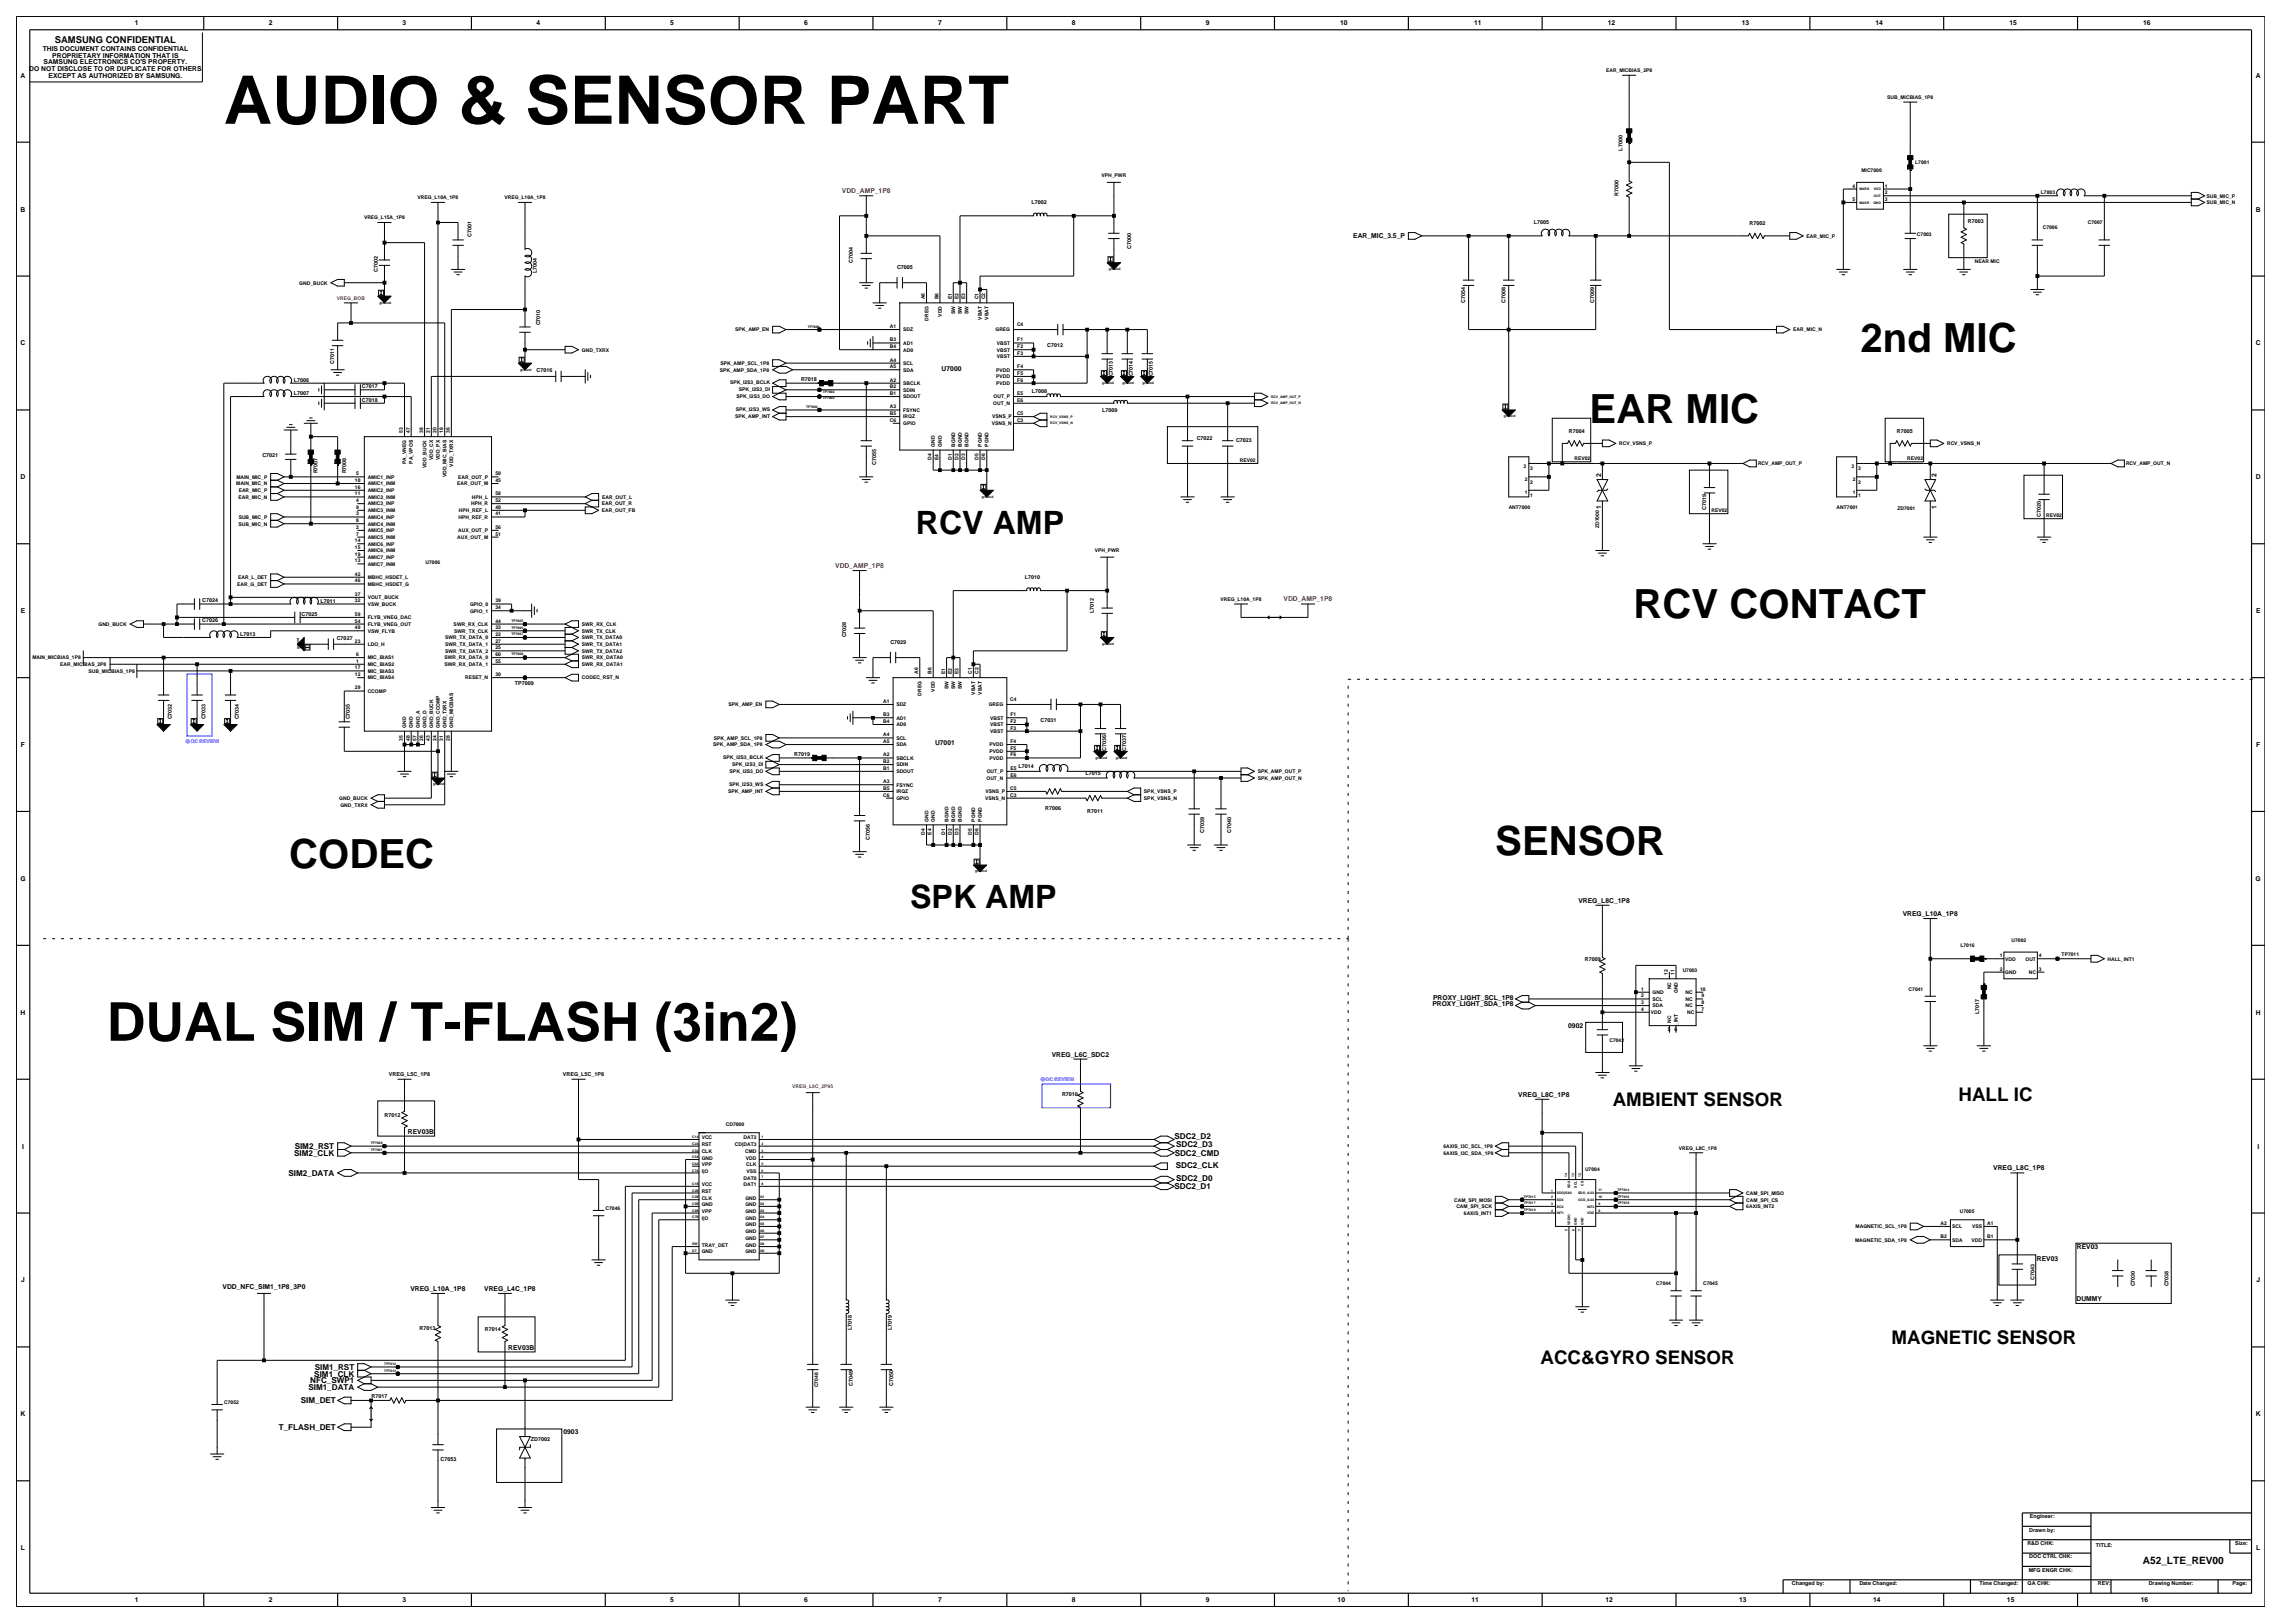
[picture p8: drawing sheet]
<svg xmlns="http://www.w3.org/2000/svg" width="420mm" height="297mm" viewBox="0 0 420 297" stroke-linecap="round" stroke-linejoin="round" font-family="sans-serif">
<defs><g id="words">
<text font-size="12.3" x="41" y="22.6">AUDIO &amp; SENSOR PART</text>
<text font-size="9.8" x="19.5" y="190.4">DUAL SIM / T-FLASH (3in2)</text>
<g font-size="7.4">
<text x="340.5" y="64.5">2nd MIC</text>
<text x="290.9" y="77.3">EAR MIC</text>
<text x="298.9" y="113.2">RCV CONTACT</text>
<text x="52.9" y="158.9">CODEC</text>
<text x="273.6" y="156.5">SENSOR</text>
</g>
<g font-size="5.9">
<text x="167.6" y="97.6">RCV AMP</text>
<text x="166.5" y="166.2">SPK AMP</text>
</g>
<g font-size="3.4">
<text x="295.1" y="202.4">AMBIENT SENSOR</text>
<text x="358.4" y="201.5">HALL IC</text>
<text x="346.1" y="245.9">MAGNETIC SENSOR</text>
<text x="281.9" y="249.5">ACC&amp;GYRO SENSOR</text>
</g>
<text font-size="1.9" x="392.1" y="286.3">A52_LTE_REV00</text>
<text font-size="1.7" x="10" y="7.8">SAMSUNG CONFIDENTIAL</text>
<g font-size="1.5">
<text x="214.9" y="208.4">SDC2_D2</text>
<text x="215.2" y="210">SDC2_D3</text>
<text x="52.8" y="215.2">SIM2_DATA</text>
<text x="53.8" y="211.5">SIM2_CLK</text>
<text x="53.9" y="210.3">SIM2_RST</text>
<text x="215" y="211.5">SDC2_CMD</text>
<text x="215.2" y="213.7">SDC2_CLK</text>
<text x="214.9" y="217.6">SDC2_D1</text>
<text x="215.2" y="216.1">SDC2_D0</text>
<text x="57.5" y="251.9">SIM1_CLK</text>
<text x="57.6" y="250.7">SIM1_RST</text>
<text x="55" y="256.8">SIM_DET</text>
<text x="56.4" y="254.4">SIM1_DATA</text>
<text x="56.8" y="253.1">NFC_SWP1</text>
<text x="51" y="261.7">T_FLASH_DET</text>
</g>
<g font-size="1.2">
<text x="24.7" y="4.7">1</text>
<text x="49.2" y="4.7">2</text>
<text x="73.7" y="4.7">3</text>
<text x="98.2" y="4.7">4</text>
<text x="122.7" y="4.7">5</text>
<text x="147.2" y="4.7">6</text>
<text x="171.7" y="4.7">7</text>
<text x="196.2" y="4.7">8</text>
<text x="220.7" y="4.7">9</text>
<text x="245.3" y="4.7">10</text>
<text x="269.8" y="4.7">11</text>
<text x="294.3" y="4.7">12</text>
<text x="318.7" y="4.7">13</text>
<text x="343.2" y="4.7">14</text>
<text x="367.7" y="4.7">15</text>
<text x="392.2" y="4.7">16</text>
<text x="7.8" y="9.3">THIS DOCUMENT CONTAINS CONFIDENTIAL</text>
<text x="8" y="11.8">SAMSUNG ELECTRONICS CO'S PROPERTY.</text>
<text x="9.6" y="10.6">PROPRIETARY INFORMATION THAT IS</text>
<text x="3.8" y="14.2">A</text>
<text x="5.4" y="13">DO NOT DISCLOSE TO OR DUPLICATE FOR OTHERS</text>
<text x="8.9" y="14.2">EXCEPT AS AUTHORIZED BY SAMSUNG.</text>
<text x="412.8" y="14.2">A</text>
<text x="3.8" y="38.7">B</text>
<text x="412.8" y="38.7">B</text>
<text x="247.7" y="43.6">EAR_MIC_3.5_P</text>
<text x="3.8" y="63.2">C</text>
<text x="412.8" y="63.2">C</text>
<text x="172.3" y="67.8">U7000</text>
<text x="3.8" y="87.7">D</text>
<text x="293" y="87.3" transform="rotate(-90 293 87.3)">2</text>
<text x="354.4" y="87.3" transform="rotate(-90 354.4 87.3)">2</text>
<text x="412.8" y="87.7">D</text>
<text x="293" y="93.1" transform="rotate(-90 293 93.1)">1</text>
<text x="354.4" y="93.1" transform="rotate(-90 354.4 93.1)">1</text>
<text x="3.8" y="112.2">E</text>
<text x="412.9" y="112.2">E</text>
<text x="3.8" y="136.7">F</text>
<text x="171.1" y="136.4">U7001</text>
<text x="412.9" y="136.7">F</text>
<text x="3.7" y="161.2">G</text>
<text x="412.8" y="161.2">G</text>
<text x="288.9" y="165.2">VREG_L8C_1P8</text>
<text x="348.2" y="167.6">VREG_L10A_1P8</text>
<text x="3.8" y="185.7">H</text>
<text x="262.1" y="184.2">PROXY_LIGHT_SDA_1P8</text>
<text x="262.3" y="182.9">PROXY_LIGHT_SCL_1P8</text>
<text x="412.8" y="185.7">H</text>
<text x="287" y="188.1">0902</text>
<text x="192.5" y="193.3">VREG_L6C_SDC2</text>
<text x="277.8" y="200.7">VREG_L8C_1P8</text>
<text x="74.6" y="207.6">REV03B</text>
<text x="4" y="210.2">I</text>
<text x="364.8" y="214.2">VREG_L8C_1P8</text>
<text x="413.1" y="210.2">I</text>
<text x="372.7" y="230.7">REV03</text>
<text x="380.1" y="228.5">REV03</text>
<text x="3.9" y="234.7">J</text>
<text x="40.7" y="235.9">VDD_NFC_SIM1_1P8_3P0</text>
<text x="75.1" y="236.2">VREG_L10A_1P8</text>
<text x="88.6" y="236.2">VREG_L4C_1P8</text>
<text x="380" y="238">DUMMY</text>
<text x="412.9" y="234.7">J</text>
<text x="93" y="247.1">REV03B</text>
<text x="3.8" y="259.2">K</text>
<text x="103.1" y="262.4">0903</text>
<text x="412.8" y="259.2">K</text>
<text x="3.8" y="283.7">L</text>
<text x="412.9" y="283.7">L</text>
<text x="24.7" y="293.2">1</text>
<text x="49.2" y="293.2">2</text>
<text x="73.7" y="293.2">3</text>
<text x="122.7" y="293.2">5</text>
<text x="147.2" y="293.2">6</text>
<text x="171.7" y="293.2">7</text>
<text x="196.2" y="293.2">8</text>
<text x="220.7" y="293.2">9</text>
<text x="244.8" y="293.2">10</text>
<text x="269.3" y="293.2">11</text>
<text x="293.8" y="293.2">12</text>
<text x="318.3" y="293.2">13</text>
<text x="342.8" y="293.2">14</text>
<text x="367.3" y="293.2">15</text>
<text x="391.8" y="293.2">16</text>
</g>
<g font-size="1.2" fill="#f00">
<text x="154.1" y="35.4">VDD_AMP_1P8</text>
<text x="152.8" y="103.9">VDD_AMP_1P8</text>
<text x="234.9" y="110.1">VDD_AMP_1P8</text>
</g>
<g font-size="1">
<text x="296.9" y="27.6" transform="rotate(-90 296.9 27.6)">L7000</text>
<text x="296.2" y="35.8" transform="rotate(-90 296.2 35.8)">R7000</text>
<text x="188.8" y="37.3">L7002</text>
<text x="280.7" y="41.1">L7005</text>
<text x="320.2" y="41.2">R7002</text>
<text x="360.2" y="40.8">R7003</text>
<text x="86.3" y="43.3" transform="rotate(-90 86.3 43.3)">C7001</text>
<text x="207" y="45.6" transform="rotate(-90 207 45.6)">C7000</text>
<text x="69.1" y="49.8" transform="rotate(-90 69.1 49.8)">C7002</text>
<text x="98.3" y="49.9" transform="rotate(-90 98.3 49.9)">L7004</text>
<text x="156.1" y="48.1" transform="rotate(-90 156.1 48.1)">C7004</text>
<text x="164.2" y="49.3">C7005</text>
<text x="98.8" y="59.5" transform="rotate(-90 98.8 59.5)">C7010</text>
<text x="268.1" y="55.4" transform="rotate(-90 268.1 55.4)">C7054</text>
<text x="275.5" y="55.4" transform="rotate(-90 275.5 55.4)">C7008</text>
<text x="291.7" y="55.4" transform="rotate(-90 291.7 55.4)">C7009</text>
<text x="191.6" y="63.5">C7012</text>
<text x="53.8" y="69.9">L7006</text>
<text x="61.2" y="66.6" transform="rotate(-90 61.2 66.6)">C7011</text>
<text x="66.2" y="71">C7017</text>
<text x="98.2" y="68.1">C7016</text>
<text x="146.6" y="69.8">R7018</text>
<text x="203.6" y="68.9" transform="rotate(-90 203.6 68.9)">C7013</text>
<text x="207.3" y="68.9" transform="rotate(-90 207.3 68.9)">C7014</text>
<text x="211" y="68.9" transform="rotate(-90 211 68.9)">C7015</text>
<text x="53.8" y="72.3">L7007</text>
<text x="66.2" y="73.5">C7018</text>
<text x="188.8" y="72">L7008</text>
<text x="201.7" y="75.4">L7009</text>
<text x="48" y="83.6">C7021</text>
<text x="219" y="80.5">C7022</text>
<text x="226.2" y="80.8">C7023</text>
<text x="287.1" y="79.2">R7004</text>
<text x="347.1" y="79.2">R7005</text>
<text x="58.1" y="86.6" transform="rotate(-90 58.1 86.6)">R7007</text>
<text x="63.3" y="86.6" transform="rotate(-90 63.3 86.6)">R7008</text>
<text x="160.4" y="85.1" transform="rotate(-90 160.4 85.1)">C7055</text>
<text x="312.2" y="93.4" transform="rotate(-90 312.2 93.4)">C7019</text>
<text x="373.5" y="94.6" transform="rotate(-90 373.5 94.6)">C7020</text>
<text x="187.6" y="105.9">L7010</text>
<text x="37" y="110.2">C7024</text>
<text x="37" y="113.9">C7026</text>
<text x="55.2" y="112.7">C7025</text>
<text x="58.7" y="110.3">L7011</text>
<text x="200.2" y="112.2" transform="rotate(-90 200.2 112.2)">L7012</text>
<text x="44" y="116.4">L7013</text>
<text x="61.6" y="117.1">C7027</text>
<text x="154.9" y="116.6" transform="rotate(-90 154.9 116.6)">C7028</text>
<text x="162.9" y="117.9">C7029</text>
<text x="94.2" y="125.3">TP7009</text>
<text x="31.5" y="131.7" transform="rotate(-90 31.5 131.7)">C7032</text>
<text x="37.6" y="131.7" transform="rotate(-90 37.6 131.7)">C7033</text>
<text x="43.7" y="131.7" transform="rotate(-90 43.7 131.7)">C7034</text>
<text x="64" y="131.7" transform="rotate(-90 64 131.7)">C7035</text>
<text x="190.4" y="132">C7031</text>
<text x="202.4" y="137.5" transform="rotate(-90 202.4 137.5)">C7036</text>
<text x="206.1" y="137.5" transform="rotate(-90 206.1 137.5)">C7037</text>
<text x="145.4" y="138.4">R7019</text>
<text x="186.4" y="140.6">L7014</text>
<text x="198.6" y="141.8">L7015</text>
<text x="191.3" y="148.3">R7006</text>
<text x="198.9" y="148.7">R7011</text>
<text x="159.2" y="153.7" transform="rotate(-90 159.2 153.7)">C7056</text>
<text x="220.4" y="152.5" transform="rotate(-90 220.4 152.5)">C7039</text>
<text x="225.3" y="152.5" transform="rotate(-90 225.3 152.5)">C7040</text>
<text x="290" y="175.8">R7009</text>
<text x="362.2" y="185.6" transform="rotate(-90 362.2 185.6)">L7017</text>
<text x="71.2" y="196.9">VREG_L5C_1P8</text>
<text x="103" y="196.9">VREG_L5C_1P8</text>
<text x="194.4" y="200.5">R7010</text>
<text x="70.4" y="204.3">R7012</text>
<text x="372.3" y="234.2" transform="rotate(-90 372.3 234.2)">C7043</text>
<text x="390.7" y="235.4" transform="rotate(-90 390.7 235.4)">C7030</text>
<text x="396.8" y="235.4" transform="rotate(-90 396.8 235.4)">C7038</text>
<text x="76.8" y="243.4">R7013</text>
<text x="88.7" y="243.5">R7014</text>
<text x="155.9" y="243.4" transform="rotate(-90 155.9 243.4)">L7018</text>
<text x="163.2" y="243.4" transform="rotate(-90 163.2 243.4)">L7019</text>
<text x="68" y="255.9">R7017</text>
<text x="156.1" y="253.7" transform="rotate(-90 156.1 253.7)">C7049</text>
<text x="163.4" y="253.7" transform="rotate(-90 163.4 253.7)">C7050</text>
<text x="97.2" y="263.6">ZD7002</text>
<text x="80.6" y="267.4">C7053</text>
<text x="371.4" y="280.2">Drawn by:</text>
<text x="371.5" y="277.8">Engineer:</text>
<text x="371" y="282.7">R&amp;D CHK:</text>
<text x="371.3" y="287.6">MFG ENGR CHK:</text>
<text x="371.4" y="285.2">DOC CTRL CHK:</text>
<text x="383.6" y="283">TITLE:</text>
<text x="409.1" y="282.7">Size:</text>
<text x="327.9" y="290.1">Changed by:</text>
<text x="340.3" y="290.1">Date Changed:</text>
<text x="362.2" y="290.1">Time Changed:</text>
<text x="371.1" y="290.1">QA CHK:</text>
<text x="383.9" y="290.1">REV:</text>
<text x="393.2" y="290.1">Drawing Number:</text>
<text x="408.6" y="290.1">Page:</text>
</g>
<g font-size=".9">
<text x="293.9" y="13.2">EAR_MICBIAS_2P8</text>
<text x="345.4" y="18.1">SUB_MICBIAS_1P8</text>
<text x="201.6" y="32.5">VPH_PWR</text>
<text x="339" y="34.3">4</text>
<text x="340.7" y="31.5">MIC7000</text>
<text x="344.9" y="34.3">1</text>
<text x="344.9" y="35.6">2</text>
<text x="350.5" y="30">L7001</text>
<text x="373.5" y="35.5">L7003</text>
<text x="66.6" y="40.1">VREG_L15A_1P8</text>
<text x="76.4" y="36.5">VREG_L10A_1P8</text>
<text x="92.3" y="36.5">VREG_L10A_1P8</text>
<text x="339" y="36.8">5</text>
<text x="344.9" y="36.8">3</text>
<text x="373.8" y="42">C7006</text>
<text x="382.1" y="41.1">C7007</text>
<text x="403.8" y="37.4">SUB_MIC_N</text>
<text x="403.8" y="36.2">SUB_MIC_P</text>
<text x="330.6" y="43.5">EAR_MIC_P</text>
<text x="350.8" y="43.2">C7003</text>
<text x="54.8" y="52.1">GND_BUCK</text>
<text x="361.4" y="48.1">NEAR MIC</text>
<text x="169.3" y="54.8" transform="rotate(-90 169.3 54.8)">A6</text>
<text x="169.9" y="58.7" transform="rotate(-90 169.9 58.7)">DREG</text>
<text x="171.7" y="54.8" transform="rotate(-90 171.7 54.8)">B6</text>
<text x="172.3" y="58" transform="rotate(-90 172.3 58)">VDD</text>
<text x="174.2" y="54.7" transform="rotate(-90 174.2 54.7)">E1</text>
<text x="174.8" y="57.5" transform="rotate(-90 174.8 57.5)">SW</text>
<text x="175.4" y="54.7" transform="rotate(-90 175.4 54.7)">E2</text>
<text x="176" y="57.5" transform="rotate(-90 176 57.5)">SW</text>
<text x="176.6" y="54.7" transform="rotate(-90 176.6 54.7)">E3</text>
<text x="177.2" y="57.5" transform="rotate(-90 177.2 57.5)">SW</text>
<text x="179.1" y="54.8" transform="rotate(-90 179.1 54.8)">C1</text>
<text x="179.7" y="58.5" transform="rotate(-90 179.7 58.5)">VBAT</text>
<text x="180.3" y="54.8" transform="rotate(-90 180.3 54.8)">C2</text>
<text x="180.9" y="58.5" transform="rotate(-90 180.9 58.5)">VBAT</text>
<text x="186.1" y="59.7">C4</text>
<text x="106.5" y="64.3">GND_TXRX</text>
<text x="134.6" y="60.6">SPK_AMP_EN</text>
<text x="162.9" y="62.5">B3</text>
<text x="162.9" y="63.7">B4</text>
<text x="162.9" y="60">A1</text>
<text x="165.3" y="63.1">AD1</text>
<text x="165.3" y="64.3">AD0</text>
<text x="165.3" y="60.6">SDZ</text>
<text x="182.2" y="60.6">GREG</text>
<text x="182.4" y="63.1">VBST</text>
<text x="182.4" y="64.3">VBST</text>
<text x="182.4" y="65.5">VBST</text>
<text x="186.2" y="62.5">F1</text>
<text x="186.2" y="63.7">F2</text>
<text x="186.2" y="64.9">F3</text>
<text x="328.2" y="60.6">EAR_MIC_N</text>
<text x="131.8" y="68">SPK_AMP_SDA_1P8</text>
<text x="131.9" y="66.8">SPK_AMP_SCL_1P8</text>
<text x="133.6" y="70.4">SPK_I2S3_BCLK</text>
<text x="135.2" y="71.6">SPK_I2S3_DI</text>
<text x="162.9" y="66.2">A4</text>
<text x="162.9" y="67.4">A5</text>
<text x="162.9" y="71.1">B2</text>
<text x="162.9" y="69.8">A2</text>
<text x="165.3" y="66.8">SCL</text>
<text x="165.3" y="68">SDA</text>
<text x="165.3" y="71.7">SDIN</text>
<text x="165.3" y="70.4">SBCLK</text>
<text x="182.3" y="69.2">PVDD</text>
<text x="182.3" y="70.4">PVDD</text>
<text x="182.3" y="68">PVDD</text>
<text x="186.2" y="68.6">F5</text>
<text x="186.2" y="69.8">F6</text>
<text x="186.2" y="67.4">F4</text>
<text x="134.5" y="76.5">SPK_AMP_INT</text>
<text x="134.7" y="75.3">SPK_I2S3_WS</text>
<text x="134.8" y="72.8">SPK_I2S3_DO</text>
<text x="162.9" y="75.9">B5</text>
<text x="162.9" y="77.2">C6</text>
<text x="162.9" y="74.7">A3</text>
<text x="162.9" y="72.3">B1</text>
<text x="165.3" y="76.6">IRQZ</text>
<text x="165.3" y="77.8">GPIO</text>
<text x="165.3" y="75.3">FSYNC</text>
<text x="165.3" y="72.9">SDOUT</text>
<text x="181.5" y="77.8">VSNS_N</text>
<text x="181.6" y="76.6">VSNS_P</text>
<text x="181.8" y="74.1">OUT_N</text>
<text x="181.8" y="72.9">OUT_P</text>
<text x="186.1" y="77.2">C3</text>
<text x="186.1" y="75.9">C5</text>
<text x="186.1" y="72.3">E5</text>
<text x="186.1" y="73.5">E6</text>
<text x="73.7" y="79.2" transform="rotate(-90 73.7 79.2)">53</text>
<text x="75" y="79.2" transform="rotate(-90 75 79.2)">47</text>
<text x="77.4" y="79.2" transform="rotate(-90 77.4 79.2)">38</text>
<text x="78.6" y="79.2" transform="rotate(-90 78.6 79.2)">21</text>
<text x="79.9" y="79.2" transform="rotate(-90 79.9 79.2)">20</text>
<text x="81.1" y="79.2" transform="rotate(-90 81.1 79.2)">18</text>
<text x="82.3" y="79.2" transform="rotate(-90 82.3 79.2)">36</text>
<text x="171.1" y="81.7" transform="rotate(-90 171.1 81.7)">GND</text>
<text x="172.3" y="81.7" transform="rotate(-90 172.3 81.7)">GND</text>
<text x="174.8" y="81.7" transform="rotate(-90 174.8 81.7)">BGND</text>
<text x="176" y="81.7" transform="rotate(-90 176 81.7)">BGND</text>
<text x="177.2" y="81.7" transform="rotate(-90 177.2 81.7)">BGND</text>
<text x="179.7" y="81.7" transform="rotate(-90 179.7 81.7)">PGND</text>
<text x="180.9" y="81.7" transform="rotate(-90 180.9 81.7)">PGND</text>
<text x="296.3" y="81.5">RCV_VSNS_P</text>
<text x="356.3" y="81.5">RCV_VSNS_N</text>
<text x="43.2" y="88.8">MAIN_MIC_N</text>
<text x="43.3" y="87.6">MAIN_MIC_P</text>
<text x="64.9" y="89.4">16</text>
<text x="64.9" y="88.2">10</text>
<text x="65.2" y="87">5</text>
<text x="67.3" y="87.6">AMIC1_INP</text>
<text x="67.3" y="88.8">AMIC1_INM</text>
<text x="74.4" y="84.9" transform="rotate(-90 74.4 84.9)">PA_VNEG</text>
<text x="75.6" y="84.9" transform="rotate(-90 75.6 84.9)">PA_VPOS</text>
<text x="78" y="85.6" transform="rotate(-90 78 85.6)">VDD_BUCK</text>
<text x="79.3" y="84.2" transform="rotate(-90 79.3 84.2)">VDD_CX</text>
<text x="80.5" y="84.2" transform="rotate(-90 80.5 84.2)">VDD_PX</text>
<text x="81.7" y="87.4" transform="rotate(-90 81.7 87.4)">VDD_MIC_BIAS</text>
<text x="82.9" y="85.4" transform="rotate(-90 82.9 85.4)">VDD_TXRX</text>
<text x="83.7" y="88.8">EAR_OUT_M</text>
<text x="83.8" y="87.6">EAR_OUT_P</text>
<text x="90.7" y="87">50</text>
<text x="90.7" y="88.2">45</text>
<text x="170.5" y="84.2" transform="rotate(-90 170.5 84.2)">D4</text>
<text x="171.7" y="84.2" transform="rotate(-90 171.7 84.2)">E4</text>
<text x="174.2" y="84.2" transform="rotate(-90 174.2 84.2)">D1</text>
<text x="175.4" y="84.2" transform="rotate(-90 175.4 84.2)">D2</text>
<text x="176.6" y="84.2" transform="rotate(-90 176.6 84.2)">D3</text>
<text x="179.1" y="84.2" transform="rotate(-90 179.1 84.2)">D5</text>
<text x="180.3" y="84.2" transform="rotate(-90 180.3 84.2)">D6</text>
<text x="226.9" y="84.5">REV02</text>
<text x="278.8" y="85.5">3</text>
<text x="279" y="88">2</text>
<text x="280" y="88.5">2</text>
<text x="280" y="86">3</text>
<text x="288.1" y="84.2">REV02</text>
<text x="321.7" y="85.1">RCV_AMP_OUT_P</text>
<text x="338.8" y="85.5">3</text>
<text x="339.1" y="88">2</text>
<text x="340" y="88.5">2</text>
<text x="340" y="86">3</text>
<text x="349" y="84.2">REV02</text>
<text x="389.1" y="85.1">RCV_AMP_OUT_N</text>
<text x="43.6" y="91.3">EAR_MIC_N</text>
<text x="43.7" y="90">EAR_MIC_P</text>
<text x="43.7" y="94.9">SUB_MIC_P</text>
<text x="64.9" y="90.6">11</text>
<text x="65.2" y="93.1">9</text>
<text x="65.2" y="95.5">8</text>
<text x="65.2" y="91.9">4</text>
<text x="65.2" y="94.3">3</text>
<text x="67.3" y="93.7">AMIC3_INM</text>
<text x="67.3" y="92.5">AMIC3_INP</text>
<text x="67.3" y="94.9">AMIC4_INP</text>
<text x="67.3" y="90">AMIC2_INP</text>
<text x="67.3" y="91.3">AMIC2_INM</text>
<text x="83.9" y="94.9">HPH_REF_R</text>
<text x="84" y="93.7">HPH_REF_L</text>
<text x="86.2" y="92.5">HPH_R</text>
<text x="86.3" y="91.3">HPH_L</text>
<text x="90.7" y="90.6">58</text>
<text x="90.7" y="91.9">52</text>
<text x="90.7" y="94.3">41</text>
<text x="90.7" y="93.1">40</text>
<text x="110.1" y="92.5">EAR_OUT_R</text>
<text x="110.2" y="93.7">EAR_OUT_FB</text>
<text x="110.2" y="91.3">EAR_OUT_L</text>
<text x="276.1" y="93.1">ANT7000</text>
<text x="279" y="90.4">1</text>
<text x="280" y="90.9">1</text>
<text x="313.2" y="93.7">REV02</text>
<text x="336.1" y="93.1">ANT7001</text>
<text x="339.1" y="90.4">1</text>
<text x="340" y="90.9">1</text>
<text x="347.2" y="93.4">ZD7001</text>
<text x="374.5" y="94.6">REV02</text>
<text x="43.6" y="96.2">SUB_MIC_N</text>
<text x="64.9" y="99.2">14</text>
<text x="64.9" y="100.4">15</text>
<text x="64.9" y="101.7">19</text>
<text x="65.2" y="98">7</text>
<text x="65.2" y="96.8">2</text>
<text x="67.3" y="98.6">AMIC5_INM</text>
<text x="67.3" y="96.2">AMIC4_INM</text>
<text x="67.3" y="97.4">AMIC5_INP</text>
<text x="67.3" y="99.8">AMIC6_INP</text>
<text x="67.3" y="101.1">AMIC6_INM</text>
<text x="83.7" y="98.6">AUX_OUT_M</text>
<text x="83.8" y="97.4">AUX_OUT_P</text>
<text x="90.7" y="96.8">56</text>
<text x="90.7" y="98">51</text>
<text x="200.4" y="101.1">VPH_PWR</text>
<text x="292.7" y="96.6" transform="rotate(-90 292.7 96.6)">ZD7000</text>
<text x="43.4" y="107.2">EAR_G_DET</text>
<text x="43.6" y="106">EAR_L_DET</text>
<text x="64.9" y="105.4">42</text>
<text x="64.9" y="106.6">46</text>
<text x="64.9" y="102.9">13</text>
<text x="67.3" y="106">MBHC_HSDET_L</text>
<text x="67.3" y="107.2">MBHC_HSDET_G</text>
<text x="67.3" y="103.5">AMIC7_INM</text>
<text x="67.3" y="102.3">AMIC7_INP</text>
<text x="77.9" y="103.2">U7006</text>
<text x="64.9" y="112.7">59</text>
<text x="64.9" y="113.9">54</text>
<text x="64.9" y="109">37</text>
<text x="64.9" y="110.2">32</text>
<text x="67.3" y="113.3">FLYB_VNEG_DAC</text>
<text x="67.3" y="109.6">VOUT_BUCK</text>
<text x="67.3" y="110.9">VSW_BUCK</text>
<text x="86" y="112.1">GPIO_1</text>
<text x="86" y="110.9">GPIO_0</text>
<text x="90.7" y="113.9">44</text>
<text x="90.7" y="111.5">34</text>
<text x="90.7" y="110.2">39</text>
<text x="223.4" y="109.9">VREG_L10A_1P8</text>
<text x="18" y="114.5">GND_BUCK</text>
<text x="64.9" y="115.1">49</text>
<text x="64.9" y="117.6">23</text>
<text x="67.3" y="115.8">VSW_FLYB</text>
<text x="67.3" y="114.5">FLYB_VNEG_OUT</text>
<text x="67.3" y="118.2">LDO_H</text>
<text x="81.4" y="118.2">SWR_TX_DATA_1</text>
<text x="81.4" y="117">SWR_TX_DATA_0</text>
<text x="81.4" y="119.4">SWR_TX_DATA_2</text>
<text x="83" y="114.5">SWR_RX_CLK</text>
<text x="83.1" y="115.8">SWR_TX_CLK</text>
<text x="90.7" y="117.6">27</text>
<text x="90.7" y="115.1">33</text>
<text x="90.7" y="116.4">22</text>
<text x="90.7" y="118.8">25</text>
<text x="106.5" y="119.4">SWR_TX_DATA2</text>
<text x="106.5" y="114.5">SWR_RX_CLK</text>
<text x="106.5" y="117">SWR_TX_DATA0</text>
<text x="106.5" y="118.2">SWR_TX_DATA1</text>
<text x="106.5" y="115.8">SWR_TX_CLK</text>
<text x="5.9" y="120.7">MAIN_MICBIAS_1P8</text>
<text x="11" y="121.9">EAR_MICBIAS_2P8</text>
<text x="16.2" y="123.1">SUB_MICBIAS_1P8</text>
<text x="64.9" y="123.7">12</text>
<text x="64.9" y="122.5">17</text>
<text x="65.2" y="120">6</text>
<text x="65.2" y="121.3">1</text>
<text x="67.3" y="120.7">MIC_BIAS1</text>
<text x="67.3" y="124.3">MIC_BIAS4</text>
<text x="67.3" y="123.1">MIC_BIAS3</text>
<text x="67.3" y="121.9">MIC_BIAS2</text>
<text x="81.3" y="120.7">SWR_RX_DATA_0</text>
<text x="81.3" y="121.9">SWR_RX_DATA_1</text>
<text x="85.1" y="124.3">RESET_N</text>
<text x="90.7" y="120">60</text>
<text x="90.7" y="121.3">55</text>
<text x="90.7" y="123.7">30</text>
<text x="106.5" y="121.9">SWR_RX_DATA1</text>
<text x="106.5" y="120.7">SWR_RX_DATA0</text>
<text x="106.5" y="124.3">CODEC_RST_N</text>
<text x="168.1" y="123.4" transform="rotate(-90 168.1 123.4)">A6</text>
<text x="170.5" y="123.4" transform="rotate(-90 170.5 123.4)">B6</text>
<text x="172.9" y="123.3" transform="rotate(-90 172.9 123.3)">E1</text>
<text x="174.2" y="123.3" transform="rotate(-90 174.2 123.3)">E2</text>
<text x="175.4" y="123.3" transform="rotate(-90 175.4 123.3)">E3</text>
<text x="177.8" y="123.4" transform="rotate(-90 177.8 123.4)">C1</text>
<text x="179.1" y="123.4" transform="rotate(-90 179.1 123.4)">C2</text>
<text x="64.9" y="126.2">29</text>
<text x="67.3" y="126.8">CCOMP</text>
<text x="133.3" y="129.2">SPK_AMP_EN</text>
<text x="161.6" y="131.1">B3</text>
<text x="161.6" y="128.6">A1</text>
<text x="164" y="131.7">AD1</text>
<text x="164" y="129.2">SDZ</text>
<text x="168.7" y="127.3" transform="rotate(-90 168.7 127.3)">DREG</text>
<text x="171.1" y="126.6" transform="rotate(-90 171.1 126.6)">VDD</text>
<text x="173.6" y="126.1" transform="rotate(-90 173.6 126.1)">SW</text>
<text x="174.8" y="126.1" transform="rotate(-90 174.8 126.1)">SW</text>
<text x="176" y="126.1" transform="rotate(-90 176 126.1)">SW</text>
<text x="178.5" y="127.1" transform="rotate(-90 178.5 127.1)">VBAT</text>
<text x="179.7" y="127.1" transform="rotate(-90 179.7 127.1)">VBAT</text>
<text x="180.9" y="129.2">GREG</text>
<text x="181.2" y="131.7">VBST</text>
<text x="184.9" y="128.3">C4</text>
<text x="184.9" y="131.1">F1</text>
<text x="73.7" y="135.5" transform="rotate(-90 73.7 135.5)">35</text>
<text x="74.4" y="133.2" transform="rotate(-90 74.4 133.2)">GND</text>
<text x="75" y="135.5" transform="rotate(-90 75 135.5)">48</text>
<text x="75.6" y="133.2" transform="rotate(-90 75.6 133.2)">GND</text>
<text x="76.2" y="135.5" transform="rotate(-90 76.2 135.5)">57</text>
<text x="76.8" y="133.2" transform="rotate(-90 76.8 133.2)">GND_A</text>
<text x="77.4" y="135.5" transform="rotate(-90 77.4 135.5)">26</text>
<text x="78" y="133.2" transform="rotate(-90 78 133.2)">GND_D</text>
<text x="78.6" y="135.5" transform="rotate(-90 78.6 135.5)">43</text>
<text x="79.3" y="133.2" transform="rotate(-90 79.3 133.2)">GND_BUCK</text>
<text x="79.9" y="135.5" transform="rotate(-90 79.9 135.5)">24</text>
<text x="80.5" y="133.2" transform="rotate(-90 80.5 133.2)">GND_CCOMP</text>
<text x="81.1" y="135.5" transform="rotate(-90 81.1 135.5)">31</text>
<text x="81.7" y="133.2" transform="rotate(-90 81.7 133.2)">GND_TXRX</text>
<text x="82.3" y="135.5" transform="rotate(-90 82.3 135.5)">28</text>
<text x="82.9" y="133.2" transform="rotate(-90 82.9 133.2)">GND_MICBIAS</text>
<text x="130.5" y="136.6">SPK_AMP_SDA_1P8</text>
<text x="130.6" y="135.4">SPK_AMP_SCL_1P8</text>
<text x="161.6" y="132.3">B4</text>
<text x="161.6" y="134.7">A4</text>
<text x="161.6" y="136">A5</text>
<text x="164" y="132.9">AD0</text>
<text x="164" y="135.4">SCL</text>
<text x="164" y="136.6">SDA</text>
<text x="181.1" y="136.6">PVDD</text>
<text x="181.1" y="137.8">PVDD</text>
<text x="181.2" y="132.9">VBST</text>
<text x="181.2" y="134.1">VBST</text>
<text x="184.9" y="132.3">F2</text>
<text x="184.9" y="133.5">F3</text>
<text x="184.9" y="136">F4</text>
<text x="184.9" y="137.2">F5</text>
<text x="132.4" y="138.9">SPK_I2S3_BCLK</text>
<text x="133.4" y="143.8">SPK_I2S3_WS</text>
<text x="133.5" y="141.4">SPK_I2S3_DO</text>
<text x="134" y="140.2">SPK_I2S3_DI</text>
<text x="161.6" y="140.9">B1</text>
<text x="161.6" y="139.6">B2</text>
<text x="161.6" y="138.4">A2</text>
<text x="161.6" y="143.3">A3</text>
<text x="164" y="141.5">SDOUT</text>
<text x="164" y="140.2">SDIN</text>
<text x="164" y="139">SBCLK</text>
<text x="164" y="143.9">FSYNC</text>
<text x="180.5" y="142.7">OUT_N</text>
<text x="180.6" y="141.5">OUT_P</text>
<text x="181.1" y="139">PVDD</text>
<text x="184.9" y="140.9">E5</text>
<text x="184.9" y="142.1">E6</text>
<text x="184.9" y="138.4">F6</text>
<text x="230.2" y="142.7">SPK_AMP_OUT_N</text>
<text x="230.2" y="141.5">SPK_AMP_OUT_P</text>
<text x="62.1" y="146.4">GND_BUCK</text>
<text x="62.3" y="147.6">GND_TXRX</text>
<text x="133.3" y="145.1">SPK_AMP_INT</text>
<text x="161.6" y="145.8">C6</text>
<text x="161.6" y="144.5">B5</text>
<text x="164" y="146.4">GPIO</text>
<text x="164" y="145.1">IRQZ</text>
<text x="180.3" y="146.4">VSNS_N</text>
<text x="180.3" y="145.1">VSNS_P</text>
<text x="184.9" y="145.8">C3</text>
<text x="184.9" y="144.5">C5</text>
<text x="209.4" y="146.4">SPK_VSNS_N</text>
<text x="209.4" y="145.1">SPK_VSNS_P</text>
<text x="169.3" y="152.8" transform="rotate(-90 169.3 152.8)">D4</text>
<text x="169.9" y="150.3" transform="rotate(-90 169.9 150.3)">GND</text>
<text x="170.5" y="152.7" transform="rotate(-90 170.5 152.7)">E4</text>
<text x="171.1" y="150.3" transform="rotate(-90 171.1 150.3)">GND</text>
<text x="172.9" y="152.8" transform="rotate(-90 172.9 152.8)">D1</text>
<text x="173.6" y="150.3" transform="rotate(-90 173.6 150.3)">BGND</text>
<text x="174.2" y="152.8" transform="rotate(-90 174.2 152.8)">D2</text>
<text x="174.8" y="150.3" transform="rotate(-90 174.8 150.3)">BGND</text>
<text x="175.4" y="152.8" transform="rotate(-90 175.4 152.8)">D3</text>
<text x="176" y="150.3" transform="rotate(-90 176 150.3)">BGND</text>
<text x="177.8" y="152.8" transform="rotate(-90 177.8 152.8)">D5</text>
<text x="178.5" y="150.3" transform="rotate(-90 178.5 150.3)">PGND</text>
<text x="179.1" y="152.8" transform="rotate(-90 179.1 152.8)">D6</text>
<text x="179.7" y="150.3" transform="rotate(-90 179.7 150.3)">PGND</text>
<text x="358.8" y="173.3">L7016</text>
<text x="368.1" y="172.4">U7002</text>
<text x="305.2" y="178.4" transform="rotate(-90 305.2 178.4)">12</text>
<text x="306.4" y="178.4" transform="rotate(-90 306.4 178.4)">11</text>
<text x="307.9" y="177.9">U7003</text>
<text x="366" y="177.6">2</text>
<text x="366" y="175.2">1</text>
<text x="367" y="178.2">GND</text>
<text x="367" y="175.8">VDD</text>
<text x="370.7" y="175.8">OUT</text>
<text x="371.3" y="178.2">NC</text>
<text x="373.1" y="177.6">3</text>
<text x="373.1" y="175.2">4</text>
<text x="377.3" y="174.8">TP7011</text>
<text x="385.7" y="175.8">HALL_INT1</text>
<text x="300.3" y="182.5">2</text>
<text x="300.3" y="183.7">3</text>
<text x="300.3" y="185">4</text>
<text x="300.3" y="181.3">1</text>
<text x="302.1" y="185.6">VDD</text>
<text x="302.4" y="183.1">SCL</text>
<text x="302.4" y="184.3">SDA</text>
<text x="302.4" y="181.9">GND</text>
<text x="305.8" y="181" transform="rotate(-90 305.8 181)">NC</text>
<text x="307.1" y="181.8" transform="rotate(-90 307.1 181.8)">GND</text>
<text x="308.5" y="183.1">NC</text>
<text x="308.5" y="184.3">NC</text>
<text x="308.5" y="181.9">NC</text>
<text x="308.8" y="185.6">NC</text>
<text x="311.1" y="181.3">10</text>
<text x="311.4" y="182.5">9</text>
<text x="311.4" y="185">7</text>
<text x="311.4" y="183.7">8</text>
<text x="349.3" y="181.3">C7041</text>
<text x="294.5" y="190.7">C7042</text>
<text x="305.3" y="188.6">5</text>
<text x="305.8" y="187.2" transform="rotate(-90 305.8 187.2)">NC</text>
<text x="306.5" y="188.6">6</text>
<text x="307.1" y="187.5" transform="rotate(-90 307.1 187.5)">_INT</text>
<text x="128.4" y="208.5">VCC</text>
<text x="128.4" y="209.7">RST</text>
<text x="132.8" y="206.1">CD7000</text>
<text x="134.5" y="209.7">CD|DAT3</text>
<text x="136.1" y="208.5">DAT2</text>
<text x="128.4" y="212.2">GND</text>
<text x="128.4" y="213.4">VPP</text>
<text x="128.4" y="214.6">I|O</text>
<text x="128.4" y="210.9">CLK</text>
<text x="136.1" y="215.8">DAT0</text>
<text x="136.4" y="210.9">CMD</text>
<text x="136.5" y="212.2">VDD</text>
<text x="136.6" y="213.4">CLK</text>
<text x="136.6" y="214.6">VSS</text>
<text x="264.2" y="210.1">6AXIS_I3C_SCL_1P8</text>
<text x="264.2" y="211.3">6AXIS_I3C_SDA_1P8</text>
<text x="290.1" y="214.2">U7004</text>
<text x="307.2" y="210.4">VREG_L8C_1P8</text>
<text x="110.8" y="221.4">C7046</text>
<text x="128.4" y="220.8">GND</text>
<text x="128.4" y="222">VPP</text>
<text x="128.4" y="217.1">VCC</text>
<text x="128.4" y="218.3">RST</text>
<text x="128.4" y="219.5">CLK</text>
<text x="136.1" y="217.1">DAT1</text>
<text x="136.4" y="220.8">GND</text>
<text x="136.4" y="222">GND</text>
<text x="136.4" y="219.5">GND</text>
<text x="266.1" y="219.9">CAM_SPI_MOSI</text>
<text x="266.5" y="221.1">CAM_SPI_SCK</text>
<text x="319.6" y="219.9">CAM_SPI_CS</text>
<text x="319.6" y="218.6">CAM_SPI_MISO</text>
<text x="319.6" y="221.1">6AXIS_INT2</text>
<text x="358.6" y="222">U7005</text>
<text x="128.4" y="223.2">I|O</text>
<text x="136.4" y="223.2">GND</text>
<text x="136.4" y="224.4">GND</text>
<text x="136.4" y="225.7">GND</text>
<text x="136.4" y="226.9">GND</text>
<text x="267.9" y="222.3">6AXIS_INT1</text>
<text x="339.5" y="227.2">MAGNETIC_SDA_1P8</text>
<text x="339.6" y="224.7">MAGNETIC_SCL_1P8</text>
<text x="355.1" y="226.6">B2</text>
<text x="355.1" y="224.1">A2</text>
<text x="357.2" y="224.7">SCL</text>
<text x="357.2" y="227.2">SDA</text>
<text x="360.8" y="227.2">VDD</text>
<text x="360.9" y="224.7">VSS</text>
<text x="363.7" y="226.6">B1</text>
<text x="363.7" y="224.1">A1</text>
<text x="128.4" y="228.1">TRAY_DET</text>
<text x="128.4" y="229.3">GND</text>
<text x="136.4" y="228.1">GND</text>
<text x="136.4" y="229.3">GND</text>
<text x="303.1" y="235.2">C7044</text>
<text x="311.7" y="235.2">C7045</text>
<text x="41" y="256.9">C7052</text>
<text x="149.7" y="253.8" transform="rotate(-90 149.7 253.8)">C7048</text>
</g>
<g font-size=".9" fill="#f00">
<text x="61.7" y="54.8">VREG_BOB</text>
<text x="145" y="199">VREG_L9C_2P95</text>
</g>
<g font-size=".9" fill="#00f">
<text x="33.9" y="136">@QC REVIEW</text>
<text x="190.4" y="197.8">@QC REVIEW</text>
</g>
<g font-size=".6">
<text x="340.3" y="34.8">MARK</text>
<text x="342.9" y="34.8">VDD</text>
<text x="340.3" y="37.3">MAKR</text>
<text x="342.8" y="37.3">GND</text>
<text x="342.9" y="36">OUT</text>
<text x="202.9" y="49.4">ground</text>
<text x="69.5" y="55.5">ground</text>
<text x="147.8" y="59.9">TP7000</text>
<text x="95.2" y="67.8">ground</text>
<text x="150.6" y="71.9">TP7002</text>
<text x="201.7" y="70.2">ground</text>
<text x="205.4" y="70.2">ground</text>
<text x="209.1" y="70.2">ground</text>
<text x="147.5" y="74.6">TP7004</text>
<text x="150.6" y="73.1">TP7003</text>
<text x="192.2" y="76.5">RCV_VSNS_P</text>
<text x="192.2" y="77.7">RCV_VSNS_N</text>
<text x="232.6" y="72.8">RCV_AMP_OUT_P</text>
<text x="232.6" y="74">RCV_AMP_OUT_N</text>
<text x="275.2" y="76.4">ground</text>
<text x="179.7" y="91.1">ground</text>
<text x="93.6" y="113.8">TP7005</text>
<text x="54.7" y="118.8" transform="rotate(-90 54.7 118.8)">ground</text>
<text x="93.6" y="119.9">TP7008</text>
<text x="93.6" y="115">TP7006</text>
<text x="93.6" y="116.3">TP7007</text>
<text x="201.7" y="118">ground</text>
<text x="79.3" y="143.7">ground</text>
<text x="200.5" y="138.8">ground</text>
<text x="204.2" y="138.8">ground</text>
<text x="178.5" y="159.7">ground</text>
<text x="67.9" y="209.3">TP7020</text>
<text x="126.7" y="208.3">C1A</text>
<text x="126.7" y="209.5">C2A</text>
<text x="139.3" y="208.3">1</text>
<text x="139.3" y="209.5">2</text>
<text x="67.9" y="210.6">TP7021</text>
<text x="126.7" y="211.9">C5A</text>
<text x="126.7" y="213.1">C6A</text>
<text x="126.7" y="214.4">C7A</text>
<text x="126.7" y="210.7">C3A</text>
<text x="139.3" y="214.4">6</text>
<text x="139.3" y="215.6">7</text>
<text x="139.3" y="210.7">3</text>
<text x="139.3" y="211.9">4</text>
<text x="139.3" y="213.1">5</text>
<text x="286.8" y="215.4" transform="rotate(-90 286.8 215.4)">14</text>
<text x="288.1" y="215.4" transform="rotate(-90 288.1 215.4)">13</text>
<text x="289.3" y="215.4" transform="rotate(-90 289.3 215.4)">12</text>
<text x="126.7" y="219.3">C3B</text>
<text x="126.7" y="220.5">C5B</text>
<text x="126.7" y="221.7">C6B</text>
<text x="126.7" y="216.8">C1B</text>
<text x="126.7" y="218.1">C2B</text>
<text x="139.1" y="219.3">G1</text>
<text x="139.1" y="220.5">G2</text>
<text x="139.1" y="221.7">G3</text>
<text x="139.3" y="216.8">8</text>
<text x="278.9" y="219.1">TP7015</text>
<text x="278.9" y="220.4">TP7017</text>
<text x="278.9" y="221.6">TP7019</text>
<text x="283.9" y="219.3">2</text>
<text x="283.9" y="220.5">3</text>
<text x="283.9" y="221.7">4</text>
<text x="283.9" y="218.1">1</text>
<text x="284.9" y="219.8">SDX</text>
<text x="284.9" y="221">SCX</text>
<text x="284.9" y="218.5">SDO|SA0</text>
<text x="287.3" y="217.4" transform="rotate(-90 287.3 217.4)">SDA</text>
<text x="288.6" y="217.3" transform="rotate(-90 288.6 217.3)">SCL</text>
<text x="288.8" y="218.5">SDO_AUX</text>
<text x="288.8" y="219.8">OCS_AUX</text>
<text x="289.8" y="217" transform="rotate(-90 289.8 217)">CS</text>
<text x="290.4" y="221">INT2</text>
<text x="292.5" y="221.7">8</text>
<text x="292.5" y="220.5">9</text>
<text x="292.5" y="219.2">10</text>
<text x="292.5" y="218">11</text>
<text x="296" y="219.1">TP7016</text>
<text x="296" y="220.4">TP7018</text>
<text x="296" y="217.9">TP7014</text>
<text x="126.7" y="227.9">SW</text>
<text x="126.7" y="223">C7B</text>
<text x="139.1" y="223">G4</text>
<text x="139.1" y="224.2">G5</text>
<text x="139.1" y="225.4">G6</text>
<text x="139.1" y="226.6">G7</text>
<text x="139.1" y="227.9">G8</text>
<text x="284.9" y="222.2">INT1</text>
<text x="286.9" y="225.3" transform="rotate(-90 286.9 225.3)">5</text>
<text x="287.3" y="224.2" transform="rotate(-90 287.3 224.2)">VDDIO</text>
<text x="288.1" y="225.3" transform="rotate(-90 288.1 225.3)">6</text>
<text x="288.6" y="224.2" transform="rotate(-90 288.6 224.2)">GND</text>
<text x="289.3" y="225.3" transform="rotate(-90 289.3 225.3)">7</text>
<text x="289.8" y="224.2" transform="rotate(-90 289.8 224.2)">GND</text>
<text x="290.5" y="222.2">VDD</text>
<text x="126.7" y="229.1">DT</text>
<text x="139.1" y="229.1">G9</text>
<text x="70.3" y="251">TP7013</text>
<text x="70.3" y="249.8">TP7012</text>
</g>
</g></defs>
<!-- layer: MFD Layer /idea/tmp/Extended-Print.jinsu46.kim.sheet7.5.mfd -->
<g fill="none" stroke="#000" stroke-width=".18">
<path d="M37 5.9v9.1h-31.5M296.9 13.8h2.5M298.2 13.8v9.8M348.4 18.7h2.4M349.6 18.7v9.8M78.9 37h2.5M80.2 37v42.9M94.8 37h2.5M96.1 37v8.6a.77 .77 0 0 1 1 .1 .77 .77 0 0 1 0 1 .77 .77 0 0 1-1 .1 .76 .76 0 0 1 1 .1 .76 .76 0 0 1 0 1.1 .76 .76 0 0 1-1 .1 .78 .78 0 0 1 1 .1 .78 .78 0 0 1 0 1 .78 .78 0 0 1-1 .1 .76 .76 0 0 1 1 .1 .76 .76 0 0 1 0 1 .76 .76 0 0 1-1 .1v9.3M157.3 35.8h2.5M158.5 39.5h-4.9v24.5h11.1M158.5 35.8v10.6"/>
<path d="M189.2 39.5h-13.5v15.9M189.2 39.5a.34 .34 0 0 1 .3-.5 .34 .34 0 0 1 .3 .5 .35 .35 0 0 1 .3-.5 .35 .35 0 0 1 .3 .5 .35 .35 0 0 1 .3-.5 .35 .35 0 0 1 .3 .5 .34 .34 0 0 1 .3-.5 .34 .34 0 0 1 .3 .5h12.3M196.5 39.5v11h-17.1v4.9M202.6 33.4h2.5M203.9 33.4v9.3M298.2 26.3h.1M298.2 26h.1M298.2 26v7.1l.4 .3-.9 .5 .9 .4-.9 .5 .9 .5-.9 .5 .5 .3v7.1M298.2 29.7h7.3v30.6h19.6M337.3 37h2.5M339.8 34.6h-2.5v14.7M339.8 33.4h4.9v4.9h-4.9z"/>
<path d="M344.7 35.8h31.8a.77 .77 0 0 1 .1-1 .77 .77 0 0 1 1.1 0 .77 .77 0 0 1 .1 1 .78 .78 0 0 1 0-1 .78 .78 0 0 1 1.1 0 .78 .78 0 0 1 .1 1 .78 .78 0 0 1 .1-1 .78 .78 0 0 1 1 0 .78 .78 0 0 1 .1 1 .78 .78 0 0 1 .1-1 .78 .78 0 0 1 1.1 0 .78 .78 0 0 1 0 1h19.6M344.7 37h56.3M344.7 34.6h4.9M349.6 31.2h.1M349.6 30.9h.1M349.6 30.9v11.8M356.6 39.2h7.1v7.9h-7.1zM359.4 37v4.7l.5 .2-1 .5 1 .5-1 .5 1 .5-1 .5 .5 .2v4.7M372.9 35.8v8.1M385.1 35.8v8.1M401 35.2h1.3l1.2 .6-1.2 .6 1.2 .6-1.2 .7h-1.3zM401 36.4h1.3"/>
<path d="M60.6 51.7l1.2-.6h1.2v1.3h-1.2zM63 55.4h2.5M63 51.7h7.4M64.2 55.4v3.7M69.1 40.7h2.5M69.3 53.1h.9v.9h-.9zM69.4 47.6h1.9M69.4 48.6h1.9M69.6 53.3h.3M69.6 53.9h.3M69.7 53.3v.6M70.4 40.7v6.9"/>
<path d="M70.4 48.6v5.6M70.4 44.4h7.3v35.5M80.2 40.7h3.6v3.2M82.6 49.3h2.5M82.8 44.9h2M82.8 43.9h2M83.1 49.8h1.5M83.6 50.3h.5M83.8 44.9v4.4M95.1 59.8h1.9M96.1 56.6h-13.5v23.3M141.4 59.7h1.2l1.2 .6-1.2 .6h-1.2z"/>
<path d="M157.3 51.7h2.5M157.6 47.3h1.9M157.6 46.4h1.9M157.8 52.2h1.5M158.3 52.7h.5M158.5 43.2h13.5v12.2M158.5 47.3v4.4M159.8 55.4h2.4M160.2 55.9h1.5M160.7 56.4h.5M164.2 51.7h-3.2v3.7M164.2 50.8v1.9"/>
<path d="M164.7 55.4h20.8v27h-20.8zM165.2 51.7h4.4v3.7M165.2 50.8v1.9M174.4 55.4v-3.7h2.5v3.7M179.4 53h1.2v2.4M193.6 59.3v2M194.5 59.3v2M202.8 47h.9v.9h-.9zM202.9 42.7h1.9M202.9 43.7h1.9M203.1 47.1h.3M203.1 47.8h.3"/>
<path d="M203.2 47.1v.7M203.9 43.7v4.4M257.7 42.6h1.3l1.2 .6-1.2 .6h-1.3zM260.2 43.2h22M267.8 52.2h1.9M267.8 51.3h1.9M268.8 52.2v8.1h23.2v-8.1M268.8 43.2v8.1M275.1 52.2h2M275.1 51.3h2M276.1 43.2v8.1M276.1 52.2v22.8"/>
<path d="M291 52.2h2M291 51.3h2M292 43.2v8.1M325.1 59.7h1.2l1.2 .6-1.2 .6h-1.2zM327.5 43.2h-4.6l-.2 .5-.5-1-.5 1-.5-1-.5 1-.5-1-.2 .5h-32.9a.76 .76 0 0 0-.1-1.1 .76 .76 0 0 0-1 0 .76 .76 0 0 0-.1 1.1 .77 .77 0 0 0-.1-1.1 .77 .77 0 0 0-1 0 .77 .77 0 0 0-.1 1.1 .76 .76 0 0 0-.1-1.1 .76 .76 0 0 0-1 0 .76 .76 0 0 0-.1 1.1 .77 .77 0 0 0-.1-1.1 .77 .77 0 0 0-1.1 0 .77 .77 0 0 0-.1 1.1M327.5 42.6h1.3l1.2 .6-1.2 .6h-1.3zM336.1 49.3h2.5M336.6 49.8h1.5M337.1 50.3h.5M348.4 49.3h2.4M348.6 42.7h2M348.6 43.7h2"/>
<path d="M348.9 49.8h1.4M349.3 50.3h.5M349.6 43.7v5.6M358.2 49.3h2.4M358.7 49.8h1.4M359.1 50.3h.5M371.6 53h2.5M371.9 44.9h1.9M371.9 43.9h1.9M372.1 53.5h1.5M372.6 53.9h.5M372.9 44.9v8.1"/>
<path d="M384.1 44.9h2M384.1 43.9h2M385.1 44.9v5.6h-12.2M48.3 70.1h-7.3v44.1M48.3 70.1a.78 .78 0 0 1 .1-1 .78 .78 0 0 1 1.1 0 .78 .78 0 0 1 0 1M49.5 70.1a.78 .78 0 0 1 .1-1 .78 .78 0 0 1 1.1 0 .78 .78 0 0 1 .1 1 .78 .78 0 0 1 .1-1 .78 .78 0 0 1 1 0 .78 .78 0 0 1 .1 1M52 78.7h2.4M52 70.1a.78 .78 0 0 1 .1-1 .78 .78 0 0 1 1 0 .78 .78 0 0 1 .1 1M52.5 78.2h1.4M53 77.7h.5M53.2 70.1h20.8v9.8M53.2 78.7v4.4"/>
<path d="M55.7 77.5h2.4M56.1 77h1.5M56.6 76.5h.5M56.9 79.9h4.9v2.5M56.9 77.5v4.9M58.3 71.1v.5M58.3 73.5v.5M58.8 70.6v1.5M58.8 73v1.5M59.3 73.8h5.7M59.3 71.3h5.7M59.3 70.1v4.9"/>
<path d="M60.6 67.7h2.4M60.8 62.3h2M60.8 63.3h2M61 68.2h1.5M61.5 68.7h.5M61.8 62.3v-3.2h19.6v20.8M61.8 63.3v4.4M65 70.4v1.9M65 72.8v2M66 70.4v1.9M66 72.8v2M66.7 79.9h23.3v53.9h-23.3z"/>
<path d="M70.4 72.6v1.2h-4.4M70.4 70.1v1.2h-4.4M75.2 79.9v-7.3h-22a.78 .78 0 0 0-.1-1.1 .78 .78 0 0 0-1 0 .78 .78 0 0 0-.1 1.1 .78 .78 0 0 0-.1-1.1 .78 .78 0 0 0-1 0 .78 .78 0 0 0-.1 1.1 .78 .78 0 0 0-.1-1.1 .78 .78 0 0 0-1.1 0 .78 .78 0 0 0-.1 1.1 .77 .77 0 0 0-.1-1.1 .77 .77 0 0 0-1 0 .77 .77 0 0 0-.1 1.1h-6.1v37.9M95 65.4h.9v.9h-.9zM95.1 60.8h1.9M95.3 65.5h.3M95.3 66.1h.3M95.5 65.5v.6M96.1 64h7.3M96.1 60.8v5.6M101.7 68.9h-22.8v11M101.7 67.9v2"/>
<path d="M102.7 68.9h4.4M102.7 67.9v2M103.4 63.4h1.3l1.2 .6-1.2 .6h-1.3zM107.1 67.7v2.4M107.6 68.2v1.4M108.1 68.7v.4M141.4 70.1l1.2-.6h1.2v1.2h-2.4v1.2h2.4v1.3h-1.2l-1.2-.6 2.4-1.3zM141.4 75l1.2-.6h1.2v2.5h-1.2l-1.2-.7 1.2-.6zM142.6 75.6h1.2M143.8 70.1h6.2M143.8 75h20.9M143.8 60.3h20.9"/>
<path d="M143.8 76.2h20.9M143.8 72.6h20.9M143.8 66.4h20.9M143.8 71.3h20.9M143.8 66.4l-1.2-.6h-1.2v1.2h2.4l1.3 .7M143.8 66.4l-2.4 1.3 1.2 .6h1.2l1.3-.6M145.1 67.7h19.6M149.7 70.1h.1M150 70.1h.1M152.4 70.1h12.3M158.5 70.1v10.5M158.8 62.5v.5"/>
<path d="M159.3 62v1.5M159.8 62.8h4.9M159.8 61.5v2.5M163.4 77.5h1.3M185.5 72.6h6.1a.35 .35 0 0 1 .3-.5 .35 .35 0 0 1 .3 .5 .35 .35 0 0 1 .3-.5 .35 .35 0 0 1 .3 .5 .35 .35 0 0 1 .3-.5 .35 .35 0 0 1 .4 .5 .33 .33 0 0 1 .2-.5 .33 .33 0 0 1 .3 .5h35.6M185.5 73.8h18.4a.35 .35 0 0 1 .3-.5 .35 .35 0 0 1 .3 .5 .33 .33 0 0 1 .3-.5 .33 .33 0 0 1 .3 .5 .35 .35 0 0 1 .3-.5 .35 .35 0 0 1 .3 .5 .35 .35 0 0 1 .3-.5 .35 .35 0 0 1 .3 .5h23.3M185.5 68.9h3.7M185.5 67.7h3.7v2.4M185.5 64h3.7M185.5 62.8h3.7v2.4M185.5 77.5h3.7M185.5 60.3h8.1"/>
<path d="M185.5 76.2h3.7M185.5 65.2h13.4M189.2 76.2l1.2-.6h1.2v2.5h-1.2l-1.2-.6M189.2 76.2l1.2 .7M190.4 76.9l-1.2 .6M190.4 76.9h1.2M194.5 60.3h15.5v4.4M198.9 60.3v9.8h-13.4M201.6 67.8h.9v.9h-.9zM201.6 65.7h2M201.6 64.7h2M201.9 68h.3"/>
<path d="M201.9 68.6h.3M202 68v.6M202.6 60.3v4.4M202.6 65.7v3.2M205.2 67.8h.9v.9h-.9zM205.3 65.7h2M205.3 64.7h2M205.5 68h.3M205.5 68.6h.3M205.7 68v.6M206.3 60.3v4.4M206.3 65.7v3.2"/>
<path d="M208.9 67.8h.9v.9h-.9zM209 65.7h1.9M209 64.7h1.9M209.2 68h.3M209.2 68.6h.3M209.4 68v.6M210 65.7v3.2M213.6 78.1h16.6v6.7h-16.6zM217.3 72.6v8M224.7 73.8v6.8M229.6 71.9h1.2l1.2 .7-1.2 .6 1.2 .6-1.2 .6h-1.2zM229.6 73.2h1.2"/>
<path d="M275 73.9h1v1h-1zM275.3 74.1h.3M275.3 74.7h.3M275.5 74.1v.6M284.1 76.5h7v8h-7zM345 76.5h7v8h-7zM49.5 90.3h1.3M49.5 89.1h1.3M49.5 87.9h1.3M49.5 95.2h1.3M50.8 89.1l1.2 .6M50.8 87.9l1.2 .6"/>
<path d="M50.8 95.2l1.2 .6M50.8 90.3l1.2 .6M52 87.3l-1.2-.7h-1.3v4.9h1.3l1.2-.6M52 90.9h14.7M52 89.7h14.7M52 87.3h14.7M52 94.6l-1.2-.6h-1.3v2.4h1.3l1.2-.6M52 89.7l-1.2 .6M52 88.5l-1.2 .6M52 94.6l-1.2 .6M52 88.5h14.7M52 95.8h14.7"/>
<path d="M52 94.6h14.7M52 87.3l-1.2 .6M52.2 84.1h2M52.2 83.1h2M53.2 84.1v3.2M56.9 85.1h.1M56.9 84.8h.1M56.9 84.8v11M61.8 85.1h.1M61.8 84.8h.1M61.8 84.8v3.7M65.5 98.3h1.2"/>
<path d="M65.5 93.4h1.2M65.5 92.2h1.2M65.5 97h1.2M65.5 99.5h1.2M90 90.9h17.1M90 87.3h1.2M90 98.3h1.2M90 88.5h1.2M90 93.4h17.1M90 92.2h17.1M90 97h1.2M96.1 93.4v1.2h-6.1"/>
<path d="M107.1 90.9l1.2-.6h1.3v2.5h-2.5v1.2h1.2l1.3-.6-2.5-1.2M107.1 90.9l1.2 .6M108.3 91.5l-1.2 .7M108.3 91.5h1.3M157.3 87.3h2.5M157.6 81.6h1.9M157.6 80.6h1.9M157.8 87.8h1.5M158.3 88.2h.5M158.5 81.6v5.7M170.8 82.4v3.6h9.8M172 82.4v3.6"/>
<path d="M174.4 82.4v3.6M175.7 82.4v3.6M176.9 82.4v3.6M179.4 82.4v3.6M179.5 88.6h.9v1h-.9zM179.8 88.8h.3M179.8 89.4h.3M180 88.8v.6M180.6 82.4v7.3M216.1 90.9h2.4M216.3 81.6h2M216.3 80.6h2"/>
<path d="M216.6 91.4h1.5M217.1 91.9h.5M217.3 81.6v9.3M223.4 90.9h2.5M223.7 81.6h2M223.7 80.6h2M223.9 91.4h1.5M224.4 91.9h.5M224.7 81.6v9.3M276.1 83.6h3.7v7.3h-3.7zM279.8 84.8h39.2M279.8 87.3h3.7"/>
<path d="M283.5 84.8v4.9h-3.7M292.3 87.8h1.9l-1 1.9zM293.2 80.5h1.3l1.2 .6-1.2 .6h-1.3zM293.2 84.8v3M293.2 91.7v9M293.2 89.7l1 2h-1.9zM293.2 81.1h-3.4l-.2 .5-.5-1-.5 1-.5-1-.5 1-.5-1-.2 .5h-1v3.7M294.2 89.5l-.2 .2h-1.5l-.2 .3M309.2 86h7v8h-7zM311.6 99.5h2.5M311.9 90.2h1.9M311.9 89.2h1.9"/>
<path d="M312.1 100h1.5M312.8 84.8v4.4M312.8 90.2v9.3M319 84.8l1.2-.6h1.2v1.2h-1.2zM336.1 83.6h3.7v7.3h-3.7zM339.8 84.8h46.5M339.8 87.3h3.7M343.5 84.8v4.9h-3.7M352 98.3h2.5M352.3 89.5l.2 .2h1.5l.2 .3M352.3 87.8h1.9l-.9 1.9zM352.5 98.8h1.5"/>
<path d="M353 99.3h.5M353.3 80.5h1.2l1.2 .6-1.2 .6h-1.2zM353.3 84.8v3M353.3 91.7v6.6M353.3 89.7l.9 2h-1.9zM353.3 81.1h-3.5l-.2 .5-.5-1-.5 1-.5-1-.5 1-.5-1-.2 .5h-1v3.7M370.4 87h7.1v7.9h-7.1zM372.9 98.3h2.4M373.1 91.4h2M373.1 90.4h2M373.3 98.8h1.5M373.8 99.3h.5"/>
<path d="M374.1 84.8v5.6M374.1 91.4v6.9M386.3 84.8l1.3-.6h1.2v1.2h-1.2zM15.2 119.1v2.4M23.8 114.2l1.2-.6h1.3v1.2h-1.3zM26.3 114.2h9.3M29.9 114.2v2.4h8.6M32.4 113h21.5M35.6 110.5h-3.2v3.7M35.6 109.6v1.9M35.6 113.2v2M36.5 110.5h16.7a.76 .76 0 0 1 .1-1 .76 .76 0 0 1 1 0 .76 .76 0 0 1 .1 1 .77 .77 0 0 1 .1-1 .77 .77 0 0 1 1.1 0 .77 .77 0 0 1 .1 1 .76 .76 0 0 1 .1-1 .76 .76 0 0 1 1 0 .76 .76 0 0 1 .1 1"/>
<path d="M36.5 109.6v1.9M36.5 113.2v2M36.5 114.2h30.2M38.5 116.6a.76 .76 0 0 1 .1-1 .76 .76 0 0 1 1.1 0 .76 .76 0 0 1 0 1M39.7 116.6a.76 .76 0 0 1 .1-1 .76 .76 0 0 1 1.1 0 .76 .76 0 0 1 .1 1.1 .78 .78 0 0 1 .1-1.1 .78 .78 0 0 1 1 0 .78 .78 0 0 1 .1 1.1M42.2 109.3h24.5M49.5 106.2h1.3M50.8 106.2l1.2 .7M52 105.6l-1.2-.6h-1.3v2.5h1.3l1.2-.6M52 105.6l-1.2 .6M52 106.9h14.7M52 105.6h14.7"/>
<path d="M53.9 112v2M54.9 113h11.8M54.9 112v2M55.7 117.9h4.4M55.8 118h.9v.9h-.9zM56 118.5h.6M56 118.3v.3M56.6 118.3v.3M56.9 110.5a.76 .76 0 0 1 .1-1 .76 .76 0 0 1 1 0 .76 .76 0 0 1 .1 1h8.6M60.1 116.9v2M61 117.9h5.7M61 116.9v2"/>
<path d="M65.5 100.7h1.2M65.5 102h1.2M65.5 103.2h1.2M66.7 115.4h-17.2v1.2h-6.1a.76 .76 0 0 0-.1-1 .76 .76 0 0 0-1 0 .76 .76 0 0 0-.1 1M90 116.6h13.4M90 111.8h7.3M90 110.5h3.6v1.3M90 117.9h13.4M90 114.2h13.4M90 115.4h13.4M90 119.1h13.4M97.3 110.5v2.5"/>
<path d="M97.8 111v1.5M98.3 111.5v.5M103.4 114.2l1.3-.6h1.2v1.2h-2.5v4.9h2.5v2.5h-1.2l-1.3-.7M103.4 118.5h1.3M103.4 114.2l2.5 1.2-1.2 .6M103.4 116h1.3M103.4 117.3h1.3M104.7 118.5l1.2 .6-2.5 1.2M104.7 117.3l1.2 .6-1.2 .6M104.7 116l1.2 .6-1.2 .7M156.1 104.4h2.4M156.3 115.9h2"/>
<path d="M156.3 114.9h2M157.3 104.4v10.5M157.3 115.9v4.4M157.3 111.8h13.5v12.2M162.9 119.3v2M163.9 119.3v2M195.3 108.1v11h-17.2v4.9M201.4 102h2.5M201.6 115.6h.9v.9h-.9zM201.6 112.2h2M201.6 111.3h2M201.9 115.7h.3"/>
<path d="M201.9 116.3h.3M202 115.7v.6M202.6 108.1h-12.2a.35 .35 0 0 0-.3-.5 .35 .35 0 0 0-.3 .5 .34 .34 0 0 0-.3-.5 .34 .34 0 0 0-.3 .5 .35 .35 0 0 0-.3-.5 .35 .35 0 0 0-.4 .5 .35 .35 0 0 0-.3-.5 .35 .35 0 0 0-.3 .5h-13.5v15.9M202.6 102v9.3M202.6 112.2v4.4M225.9 110.5h2.4M227.1 110.5v2.5h4.9M238.1 110.5h2.5M239.4 110.5v2.5h-4.9M292 100.7h2.5M292.5 101.2h1.5M293 101.7h.5"/>
<path d="M312.6 100.5h.5M15.2 120.3h51.5M20.1 120.3v2.5M20.1 121.5h46.6M25 121.5v2.5M25 122.8h41.7M28.9 131.5h.9v.9h-.9zM29 128.2h1.9M29 127.2h1.9M29.2 131.7h.3M29.2 132.3h.3M29.3 131.7v.6"/>
<path d="M29.9 120.3v6.9M29.9 128.2v4.4M35 131.5h.9v.9h-.9zM35.1 128.2h1.9M35.1 127.2h1.9M35.3 131.7h.3M35.3 132.3h.3M35.5 131.7v.6M36.1 121.5v5.7M36.1 128.2v4.4M41.1 131.5h.9v.9h-.9zM41.2 128.2h2"/>
<path d="M41.2 127.2h2M41.4 131.7h.3M41.4 132.3h.3M41.6 131.7v.6M42.2 122.8v4.4M42.2 128.2v4.4M62 133.1h2M62 132.1h2M63 133.1v4.4h17.2M65.5 124h1.2M66.7 126.5h-3.7v5.6M74 133.8v7.3"/>
<path d="M75.2 133.8v2.4M76.5 133.8v2.4M77.7 133.8v2.4h-3.7M78.9 133.8v12.2h-8.5M80.2 133.8v8.6M81.4 133.8v13.5h-11M82.6 133.8v7.3M90 124h13.4M90 120.3h13.4M90 121.5h13.4M103.4 124l1.3-.6h1.2v1.2h-1.2zM103.4 120.3l1.3 .6"/>
<path d="M104.7 120.9h1.2M104.7 120.9l-1.3 .6M140.2 128.3h1.2l1.2 .6-1.2 .6h-1.2zM140.2 138.7l1.2-.6h1.2v1.2h-2.4v1.2h2.4v1.3h-1.2l-1.2-.7 2.4-1.2zM142.6 138.7h6.1M142.6 128.9h20.8M142.6 135h20.8M142.6 139.9h20.8M142.6 135l-2.4 1.2 1.2 .7h1.2l1.2-.7M142.6 135l-1.2-.6h-1.2v1.2h2.4l1.2 .6M143.8 136.2h19.6M148.5 138.7h.1"/>
<path d="M148.7 138.7h.1M151.2 138.7h12.2M155.1 131.1v.5M155.6 130.6v1.5M156.1 131.3h7.3M156.1 120.3h2.4M156.1 130.1v2.5M156.6 120.8h1.4M157.1 121.3h.5M157.3 138.7v10.5M158.5 124h2.5M159 124.5h1.5"/>
<path d="M159.5 125h.5M159.8 131.3v1.3h3.6M162.9 120.3h-3.1v3.7M163.4 124h20.9v26.9h-20.9zM163.9 120.3h4.4v3.7M173.2 124v-3.7h2.5v3.7M178.1 121.5h1.3v2.5M184.3 128.9h8M184.3 132.6h3.6M184.3 131.3h3.6v2.5M184.3 136.2h3.6v2.5M184.3 137.5h3.6"/>
<path d="M184.3 133.8h13.4M192.3 127.9v2M193.3 128.9h11.8v4.4M193.3 127.9v2M197.7 128.9v9.8h-13.4M200.3 136.4h.9v.9h-.9zM200.4 134.3h2M200.4 133.3h2M200.6 136.6h.3M200.6 137.2h.3M200.8 136.6v.6M201.4 128.9v4.4"/>
<path d="M201.4 134.3v3.2M204 136.4h.9v.9h-.9zM204.1 134.3h2M204.1 133.3h2M204.3 136.6h.3M204.3 137.2h.3M204.5 136.6v.6M205.1 134.3v3.2M67.9 146l1.2-.6h1.3v2.5h-1.3l-1.2-.6 1.2-.7zM69.1 146.6h1.3M72.8 141.1h2.4M73.3 141.6h1.5"/>
<path d="M73.8 142.1h.5M79.1 141.3h.9v.9h-.9zM79.4 141.4h.3M79.4 142.1h.3M79.5 141.4v.7M81.4 141.1h2.4M81.9 141.6h1.4M82.4 142.1h.4M140.2 143.6l1.2-.6h1.2v2.4h-1.2l-1.2-.6 1.2-.6zM141.4 144.2h1.2M142.6 143.6h20.8M142.6 144.8h20.8"/>
<path d="M142.6 141.1h20.8M156.1 155.8h2.4M156.3 150.2h2M156.3 149.2h2M156.6 156.3h1.4M157.1 156.8h.5M157.3 150.2v5.6M162.2 146h1.2M169.6 150.9v3.7h9.8M170.8 150.9v3.7M173.2 150.9v3.7M174.4 150.9v3.7"/>
<path d="M175.7 150.9v3.7M178.1 150.9v3.7M178.3 157.2h.9v.9h-.9zM178.6 157.4h.3M178.6 158h.3M178.7 157.4v.6M179.4 150.9v7.4M184.3 142.4h18.3a.77 .77 0 0 1 .1-1.1 .77 .77 0 0 1 1 0 .77 .77 0 0 1 .2 1.1 .76 .76 0 0 1 .1-1.1 .76 .76 0 0 1 1 0 .76 .76 0 0 1 .1 1.1 .77 .77 0 0 1 .1-1.1 .77 .77 0 0 1 1 0 .77 .77 0 0 1 .1 1.1 .76 .76 0 0 1 .1-1.1 .76 .76 0 0 1 1 0 .76 .76 0 0 1 .1 1.1h19.6M184.3 141.1h6.1a.77 .77 0 0 1 .1-1 .77 .77 0 0 1 1 0 .77 .77 0 0 1 .1 1 .78 .78 0 0 1 .1-1 .78 .78 0 0 1 1 0 .78 .78 0 0 1 .1 1 .78 .78 0 0 1 .1-1 .78 .78 0 0 1 1.1 0 .78 .78 0 0 1 .1 1.1 .78 .78 0 0 1 0-1.1 .78 .78 0 0 1 1.1 0 .78 .78 0 0 1 .1 1h31.8M184.3 146h14.4l.2 .5 .5-.9 .5 .9 .5-.9 .5 .9 .5-.9 .2 .4h4.7M184.3 144.8h7.1l.2 .5 .5-1 .5 1 .5-1 .5 1 .4-1 .3 .5h12M206.3 144.8l1.2-.6h1.3v2.4h-1.3l-1.2-.6"/>
<path d="M206.3 144.8l1.2 .6M207.5 145.4h1.3M207.5 145.4l-1.2 .6M217.3 154.6h2.5M217.6 149h1.9M217.6 148h1.9M217.8 155.1h1.5M218.3 155.6h.5M218.5 141.1v6.9M218.5 149v5.6M222.2 154.6h2.5M222.5 149h1.9"/>
<path d="M222.5 148h1.9M222.7 155.1h1.5M223.2 155.6h.5M223.4 142.4v5.6M223.4 149v5.6M227.1 140.5h1.2l1.3 .6-1.3 .7 1.3 .6-1.3 .6h-1.2zM227.1 141.8h1.2M292 165.6h2.5M293.2 165.6v9.6l.5 .2-.9 .5 .9 .5-.9 .5 .9 .5-.9 .5 .4 .2v10.3M301.8 179.1h8.6v8.6h-8.6zM305.5 177.9v1.2M306.7 179.1v-2.4h-7.3v18.3"/>
<path d="M352 168.1h2.5M353.3 175.4h7.3M353.3 168.1v14.2M363.1 175.4h.1M363.1 175.4h3.6M363.3 175.4h.1M366.7 177.9h-3.6v2.4M366.7 174.2h6.2v4.9h-6.2zM372.9 177.9h1.2M372.9 175.4h9.8M382.7 174.8h1.2l1.2 .6-1.2 .7h-1.2zM72.8 197.5h2.4"/>
<path d="M74 197.5v5.9l-.5 .2 1 .5-1 .5 1 .5-1 .5 1 .5-.5 .2v8.3M104.7 197.5h2.4M105.9 197.5v18.3h3.7v5.7M147.5 199.9h2.5M148.7 199.9v49.8M196.5 193.8h2.4M197.7 193.8v5.9l.5 .2-1 .5 1 .5-1 .5 1 .5-1 .5 .5 .2v8.3M278.6 183.4l-1.3-.6 1.3-.6h1.2v1.2M278.6 183.4l-1.3 .6 1.3 .6h1.2l1.2-.6M278.6 183.4h1.2M279.8 183.4l1.2 .6M279.8 182.8h22"/>
<path d="M281 184h20.8M290.2 187.1h6.7v5.5h-6.7zM292 196.3h2.5M292.3 189.4h1.9M292.3 188.4h1.9M292.5 196.7h1.5M293 197.2h.5M293.2 189.4v6.9M293.2 185.2h8.6M298.2 195h2.4M298.6 195.5h1.5M299.1 196h.5"/>
<path d="M299.4 181.6h2.4M305.5 187.7v1.2M306.7 187.7v1.2M310.4 181.6h1.2M310.4 182.8h1.2M310.4 184h1.2M310.4 185.2h1.2M352 191.4h2.5M352.3 183.3h1.9M352.3 182.3h1.9M352.5 191.8h1.5M353 192.3h.5"/>
<path d="M353.3 183.3v8.1M361.8 191.4h2.5M362.3 191.8h1.5M362.8 192.3h.5M363.1 180.1h.1M363.1 180.3h.1M363.1 182.8v8.6M61.8 214.6l1.2-.6h1.2l1.3 .6-1.3 .6h-1.2zM61.8 210.3h1.2M63 210.3l1.2 .6M64.2 209.7l-1.2-.6h-1.2v2.5h1.2l1.2-.7M64.2 209.7l-1.2 .6"/>
<path d="M64.2 209.7h63.7M64.2 210.9h63.7M65.5 214.6h62.4M69.1 201.5h10.4v6.4h-10.4zM105.9 208.5h22M126.7 213.4h1.2M127.9 217.1h-13.5v31.8h-74.7v8.1M127.9 207.3h11v23.2h-11zM127.9 212.2h-2.4v20.8h17.1v-18.4h-3.7M127.9 218.3h-12.2v31.8h-47.8M127.9 219.5h-11v31.9h-49M138.9 208.5h72.3"/>
<path d="M138.9 209.7h72.3M138.9 210.9h72.3M138.9 212.2h9.8M138.9 213.4h72.3M138.9 217.1h72.3M138.9 219.5h3.7M138.9 215.8h72.3M154.9 210.9v27a.34 .34 0 0 1 .4 .3 .34 .34 0 0 1-.4 .3 .33 .33 0 0 1 .4 .3 .33 .33 0 0 1-.4 .3 .34 .34 0 0 1 .4 .3 .34 .34 0 0 1-.4 .3 .34 .34 0 0 1 .4 .3 .34 .34 0 0 1-.4 .3v9.4M162.2 213.4v24.5M211.2 213.4l1.2-.6h1.2v1.2h-1.2zM211.2 215.8l1.2-.6h1.2l1.3 .6-1.3 .7M211.2 208.5l1.2-.6h1.2l1.3 .6-1.3 .6"/>
<path d="M211.2 208.5l1.2 .6M211.2 209.7l1.2 .6M211.2 215.8l1.2 .7M212.4 210.3h1.2M212.4 209.1h1.2M212.4 216.5h1.2M212.4 216.5l-1.2 .6M212.4 210.3l-1.2 .6M212.4 209.1l-1.2 .6M213.6 210.3l1.3 .6-1.3 .7h-1.2l-1.2-.7M213.6 216.5l1.3 .6-1.3 .6h-1.2l-1.2-.6M213.6 209.1l1.3 .6-1.3 .6"/>
<path d="M273.6 209.7l1.3-.6h1.2v2.5h-1.2l-1.3-.7 1.3-.6zM274.9 210.3h1.2M276.1 219.5l-1.2-.6h-1.3v3.7h1.3l1.2-.6M276.1 219.5l-1.2 .6M276.1 209.7h12.3v6.1M276.1 210.9h11v4.9M276.1 219.5h8.6M281 201.2h2.5M282.2 207.3h7.4v8.5M282.2 201.2v17.1h2.5M284.7 215.8h7.3v8.6h-7.3zM292 218.3h24.5"/>
<path d="M292 219.5h24.5M309.2 210.9h2.4M310.4 210.9v25.3M316.5 219.5l2.5-1.2-1.3-.6h-1.2v1.2h2.5v2.5h-1.3l-1.2-.6M316.5 219.5l1.2 .6M368 214.6h2.4M369.2 214.6v16.7M47.1 236.7h2.4M48.3 236.7v12.2M78.9 236.7h2.5M80.2 236.7v5.9l.4 .2-.9 .5 .9 .5-.9 .5 .9 .5-.9 .5 .5 .2v18.9M91.2 236.7h2.4"/>
<path d="M92.4 236.7v5.9l-.5 .2 1 .5-1 .5 1 .5-1 .5 1 .5-.5 .2v8.3M108.3 230.5h2.5M108.6 222.5h1.9M108.6 221.5h1.9M108.8 231h1.5M109.3 231.5h.5M109.6 222.5v8M125.5 220.8h2.4M125.5 229.3h2.4M127.9 223.2h-7.3v30.6h-51.5M127.9 228.1h-4.9v28.2h-48.7l-.3 .5-.5-1-.5 1-.4-1-.5 1-.5-1-.3 .5h-7.1M127.9 222h-8.6v30.6h-51.4"/>
<path d="M132.8 237.9h2.5M133.3 238.4h1.5M133.8 238.9h.5M134 233v4.9M138.9 223.2h3.7M138.9 224.4h3.7M138.9 226.9h3.7M138.9 228.1h3.7M138.9 220.8h3.7M138.9 222h3.7M138.9 229.3h3.7M138.9 225.7h3.7"/>
<path d="M162.2 237.9a.35 .35 0 0 1 .5 .3 .35 .35 0 0 1-.5 .3 .33 .33 0 0 1 .5 .3 .33 .33 0 0 1-.5 .3 .35 .35 0 0 1 .5 .3 .35 .35 0 0 1-.5 .3 .35 .35 0 0 1 .5 .3 .35 .35 0 0 1-.5 .3v9.4M273.6 220.1h1.3M273.6 221.4h1.3M274.9 220.1l1.2 .7M274.9 221.4l1.2 .6M276.1 220.8l-1.2 .6M276.1 220.8h8.6M276.1 222h8.6M287.1 224.4v8.6h19.6M288.4 224.4v6.1h1.2M288.4 239.1h2.4M288.8 239.6h1.5"/>
<path d="M289.6 224.4v14.7M292 220.8h24.5M292 222h18.4M305.8 237.2h1.9M305.8 236.2h1.9M306.7 222v14.2M306.7 237.2v4.4M309.4 237.2h2M309.4 236.2h2M310.4 237.2v4.4M317.7 220.1h1.3M317.7 220.1l-1.2 .7"/>
<path d="M349.6 226.9l1.2-.6h1.2l1.3 .6-1.3 .6h-1.2zM349.6 223.8h1.2l1.2 .6-1.2 .6h-1.2zM352 224.4h4.9M353.3 226.9h3.6M356.9 223.2h6.2v4.9h-6.2zM363.1 224.4h2.4v13.5M363.1 226.9h6.1M364.3 237.9h2.4M364.8 238.4h1.4M365.3 238.9h.5M365.8 229.6h6.8v5.5h-6.8zM368 237.9h2.4"/>
<path d="M368.2 231.3h2M368.2 232.3h2M368.4 238.4h1.5M368.9 238.9h.5M369.2 232.3v5.6M379.9 227.5h17.5v11h-17.5zM386.6 232.5h1.9M386.6 233.5h1.9M387.6 230.5v2M387.6 233.5v1.9M392.7 232.5h2M392.7 233.5h2"/>
<path d="M393.7 230.5v2M393.7 233.5v1.9M38.8 258h1.9M38.8 257h1.9M39.7 258v8.1M61.8 256.3l1.2-.6h1.2v1.2h-1.2zM65.5 250.8h1.2M66.7 250.8l1.2 .6M66.7 253.2h1.2M66.7 253.2l-1.2 .6 1.2 .6h1.2l1.2-.6M67.9 250.1l-1.2 .7M67.9 250.1l-1.2-.6h-1.2v2.5h2.4v1.2"/>
<path d="M67.9 251.4l-2.4 1.2 1.2 .6M67.9 253.2l1.2 .6M67.9 256.3v1.2M67.9 259.9v1.3h-3.7M87.5 241h10.4v6.4h-10.4zM96.1 252.6v10.3M147.5 257.5h2.5M147.8 250.6h1.9M147.8 249.7h1.9M148 258h1.5M148.5 258.5h.5M148.7 250.6v6.9"/>
<path d="M153.6 257.5h2.5M153.9 250.6h1.9M153.9 249.7h1.9M154.1 258h1.5M154.6 258.5h.5M154.9 250.6v6.9M161 257.5h2.4M161.2 250.6h2M161.2 249.7h2M161.5 258h1.4M162 258.5h.5M162.2 250.6v6.9"/>
<path d="M289.3 240.1h.5M305.5 241.6h2.4M306 242.1h1.5M306.5 242.6h.5M309.2 241.6h2.4M309.7 242.1h1.4M310.1 242.6h.5M38.5 266.1h2.5M39 266.6h1.5M39.5 267h.5M61.8 261.2l1.2-.7h1.2v1.3h-1.2zM78.9 275.9h2.5"/>
<path d="M79.2 265.3h1.9M79.2 264.4h1.9M79.4 276.3h1.5M79.9 276.8h.5M80.2 265.3v10.6M90.9 261.5h11.9v9.8h-11.9zM94.8 275.9h2.5M95.1 262.9h1.9l-.9 1.9zM95.3 276.3h1.5M95.8 276.8h.5M96.1 266.8v9.1M96.1 264.8l.9 2h-1.9z"/>
<path d="M97 264.4v.4h-1.9v.5"/>
<circle cx="149.9" cy="75" r=".31"/>
<circle cx="149.9" cy="60.3" r=".31"/>
<circle cx="149.9" cy="71.3" r=".31"/>
<circle cx="149.9" cy="72.6" r=".31"/>
<circle cx="96.1" cy="114.2" r=".31"/>
<circle cx="96.1" cy="115.4" r=".31"/>
<circle cx="96.1" cy="116.7" r=".31"/>
<circle cx="96.1" cy="120.3" r=".31"/>
<circle cx="96.1" cy="124" r=".31"/>
<circle cx="376.5" cy="175.4" r=".3"/>
<circle cx="70.3" cy="209.7" r=".3"/>
<circle cx="70.3" cy="211" r=".31"/>
<circle cx="278.6" cy="219.5" r=".3"/>
<circle cx="295.7" cy="218.3" r=".3"/>
<circle cx="295.7" cy="219.5" r=".31"/>
<circle cx="278.6" cy="222" r=".3"/>
<circle cx="278.6" cy="220.8" r=".3"/>
<circle cx="295.7" cy="220.8" r=".3"/>
<circle cx="72.8" cy="251.4" r=".31"/>
<circle cx="72.8" cy="250.2" r=".31"/>
</g>
<g fill="#000" stroke="#000" stroke-width=".18">
<path d="M297.7 25.3h.9v.7h-.9z" fill-rule="evenodd"/>
<path d="M297.7 23.6h.9v.7h-.9z" fill-rule="evenodd"/>
<path d="M297.9 24.3h.5v1h-.5z" fill-rule="evenodd"/>
<path d="M349.1 30.2h1v.7h-1z" fill-rule="evenodd"/>
<path d="M349.1 28.5h1v.7h-1z" fill-rule="evenodd"/>
<path d="M349.3 29.2h.5v1h-.5z" fill-rule="evenodd"/>
<path d="M69.1 54.2h2.5l-1.2 1.2z" fill-rule="evenodd"/>
<path d="M202.6 48.1h2.5l-1.2 1.2z" fill-rule="evenodd"/>
<path d="M94.8 66.4h2.5l-1.2 1.3z" fill-rule="evenodd"/>
<path d="M150 69.6h.7v1h-.7z" fill-rule="evenodd"/>
<path d="M150.7 69.9h1v.5h-1z" fill-rule="evenodd"/>
<path d="M151.7 69.6h.7v1h-.7z" fill-rule="evenodd"/>
<path d="M201.4 68.9h2.5l-1.3 1.2z" fill-rule="evenodd"/>
<path d="M205.1 68.9h2.4l-1.2 1.2z" fill-rule="evenodd"/>
<path d="M208.8 68.9h2.4l-1.2 1.2z" fill-rule="evenodd"/>
<path d="M274.9 75h2.4l-1.2 1.2z" fill-rule="evenodd"/>
<path d="M56.4 84.1h1v.7h-1z" fill-rule="evenodd"/>
<path d="M56.4 82.4h1v.7h-1z" fill-rule="evenodd"/>
<path d="M56.6 83.1h.5v1h-.5z" fill-rule="evenodd"/>
<path d="M61.3 84.1h1v.7h-1z" fill-rule="evenodd"/>
<path d="M61.3 82.4h1v.7h-1z" fill-rule="evenodd"/>
<path d="M61.5 83.1h.5v1h-.5z" fill-rule="evenodd"/>
<path d="M179.4 89.7h2.4l-1.2 1.2z" fill-rule="evenodd"/>
<path d="M54.4 117.9l1.3-1.3v2.5z" fill-rule="evenodd"/>
<path d="M201.4 116.6h2.5l-1.3 1.3z" fill-rule="evenodd"/>
<path d="M28.7 132.6h2.5l-1.3 1.2z" fill-rule="evenodd"/>
<path d="M34.8 132.6h2.5l-1.2 1.2z" fill-rule="evenodd"/>
<path d="M41 132.6h2.4l-1.2 1.2z" fill-rule="evenodd"/>
<path d="M148.7 138.2h.8v1h-.8z" fill-rule="evenodd"/>
<path d="M149.5 138.4h1v.5h-1z" fill-rule="evenodd"/>
<path d="M150.5 138.2h.7v1h-.7z" fill-rule="evenodd"/>
<path d="M200.2 137.5h2.4l-1.2 1.2z" fill-rule="evenodd"/>
<path d="M203.9 137.5h2.4l-1.2 1.2z" fill-rule="evenodd"/>
<path d="M78.9 142.4h2.5l-1.2 1.2z" fill-rule="evenodd"/>
<path d="M178.1 158.3h2.5l-1.2 1.2z" fill-rule="evenodd"/>
<path d="M360.6 174.9h.8v1h-.8z" fill-rule="evenodd"/>
<path d="M361.4 175.2h.9v.5h-.9z" fill-rule="evenodd"/>
<path d="M362.3 174.9h.8v1h-.8z" fill-rule="evenodd"/>
<path d="M362.8 181.1h.5v1h-.5z" fill-rule="evenodd"/>
<path d="M362.6 180.3h1v.8h-1z" fill-rule="evenodd"/>
<path d="M362.6 182.1h1v.7h-1z" fill-rule="evenodd"/>
</g>
<g fill="none" stroke="#000" stroke-width=".21">
<path d="M3 3h411.5v291h-411.5zM37.3 3v2.5M61.8 3v2.5M86.3 3v2.5M110.8 3v2.5M135.3 3v2.5M159.8 3v2.5M184.3 3v2.5M208.8 3v2.5M233.2 3v2.5M257.7 3v2.5M282.2 3v2.5"/>
<path d="M306.7 3v2.5M331.2 3v2.5M355.7 3v2.5M380.2 3v2.5M412 5.5h-406.5v286h406.5M412 5.5v286.1M3 26h2.5M412 26h2.5M3 50.5h2.5M412 50.5h2.5M3 75h2.5M412 75h2.5"/>
<path d="M3 99.5h2.5M412 99.5h2.5M232 113h2.5M232 113l.3 .2M232.3 112.7l-.3 .3M234.2 112.7l.3 .3M234.5 113l-.3 .2M3 124h2.5M412 124h2.5M3 148.5h2.5M412 148.5h2.5M3 173h2.5"/>
<path d="M412 173h2.5M3 197.5h2.5M412 197.5h2.5M3 222h2.5M412 222h2.5M3 246.5h2.5M67.7 259.7l.2 .2M67.9 257.5v2.4M67.9 257.5l.3 .2M67.9 257.5l-.2 .2M68.2 259.7l-.3 .2M412 246.5h2.5"/>
<path d="M3 271h2.5M370.1 279.3h12.6M382.7 276.8v14.7M412 271h2.5M412 276.8h-41.9v14.7M37.3 291.5v2.5M61.8 291.5v2.5M86.3 291.5v2.5M110.8 291.5v2.5M135.3 291.5v2.5M159.8 291.5v2.5M184.3 291.5v2.5"/>
<path d="M208.8 291.5v2.5M233.2 291.5v2.5M257.7 291.5v2.5M282.2 291.5v2.5M306.7 291.5v2.5M331.2 291.5v2.5M338.6 289.1v2.4M355.7 291.5v2.5M360.6 289.1v2.4M370.1 281.7h41.9M370.1 284.2h12.6M370.1 286.6h12.6"/>
<path d="M380.2 291.5v2.5M386.3 289.1v2.4M405.9 289.1v2.4M408.1 281.7v2.5h3.9M412 289.1h-85.7v2.4"/>
</g>
<g fill="#000" stroke="#000" stroke-width=".21">
<path d="M158.3 39.2h.5v.5h-.5z" fill-rule="evenodd"/>
<path d="M196.3 39.2h.4v.5h-.4z" fill-rule="evenodd"/>
<path d="M203.6 39.2h.5v.5h-.5z" fill-rule="evenodd"/>
<path d="M297.9 29.5h.5v.4h-.5z" fill-rule="evenodd"/>
<path d="M337.1 36.8h.5v.5h-.5z" fill-rule="evenodd"/>
<path d="M349.3 34.3h.5v.5h-.5z" fill-rule="evenodd"/>
<path d="M359.1 36.8h.5v.5h-.5z" fill-rule="evenodd"/>
<path d="M372.6 35.6h.5v.5h-.5z" fill-rule="evenodd"/>
<path d="M384.9 35.6h.5v.5h-.5z" fill-rule="evenodd"/>
<path d="M64 58.8h.5v.5h-.5z" fill-rule="evenodd"/>
<path d="M70.1 51.5h.5v.5h-.5z" fill-rule="evenodd"/>
<path d="M70.1 44.2h.5v.4h-.5z" fill-rule="evenodd"/>
<path d="M79.9 40.5h.5v.5h-.5z" fill-rule="evenodd"/>
<path d="M95.8 56.4h.5v.5h-.5z" fill-rule="evenodd"/>
<path d="M158.3 42.9h.5v.5h-.5z" fill-rule="evenodd"/>
<path d="M175.4 51.5h.5v.5h-.5z" fill-rule="evenodd"/>
<path d="M179.1 52.7h.5v.5h-.5z" fill-rule="evenodd"/>
<path d="M268.5 42.9h.5v.5h-.5z" fill-rule="evenodd"/>
<path d="M275.9 42.9h.4v.5h-.4z" fill-rule="evenodd"/>
<path d="M291.8 42.9h.5v.5h-.5z" fill-rule="evenodd"/>
<path d="M297.9 42.9h.5v.5h-.5z" fill-rule="evenodd"/>
<path d="M372.6 50.3h.5v.5h-.5z" fill-rule="evenodd"/>
<path d="M70.1 72.3h.5v.5h-.5z" fill-rule="evenodd"/>
<path d="M70.1 69.9h.5v.5h-.5z" fill-rule="evenodd"/>
<path d="M95.8 63.7h.5v.5h-.5z" fill-rule="evenodd"/>
<path d="M149.7 74.8h.5v.4h-.5z" fill-rule="evenodd"/>
<path d="M149.7 72.3h.5v.5h-.5z" fill-rule="evenodd"/>
<path d="M149.7 71.1h.5v.5h-.5z" fill-rule="evenodd"/>
<path d="M149.7 60.1h.5v.5h-.5z" fill-rule="evenodd"/>
<path d="M158.3 69.9h.5v.5h-.5z" fill-rule="evenodd"/>
<path d="M188.9 69.9h.5v.5h-.5z" fill-rule="evenodd"/>
<path d="M188.9 68.7h.5v.4h-.5z" fill-rule="evenodd"/>
<path d="M188.9 65h.5v.5h-.5z" fill-rule="evenodd"/>
<path d="M188.9 63.7h.5v.5h-.5z" fill-rule="evenodd"/>
<path d="M198.7 65h.5v.5h-.5z" fill-rule="evenodd"/>
<path d="M198.7 60.1h.5v.5h-.5z" fill-rule="evenodd"/>
<path d="M202.4 60.1h.5v.5h-.5z" fill-rule="evenodd"/>
<path d="M206.1 60.1h.5v.5h-.5z" fill-rule="evenodd"/>
<path d="M217.1 72.3h.5v.5h-.5z" fill-rule="evenodd"/>
<path d="M224.4 73.5h.5v.5h-.5z" fill-rule="evenodd"/>
<path d="M275.9 60.1h.4v.5h-.4z" fill-rule="evenodd"/>
<path d="M53 87h.5v.5h-.5z" fill-rule="evenodd"/>
<path d="M56.6 95.6h.5v.5h-.5z" fill-rule="evenodd"/>
<path d="M56.6 79.7h.5v.5h-.5z" fill-rule="evenodd"/>
<path d="M61.5 88.2h.5v.5h-.5z" fill-rule="evenodd"/>
<path d="M95.8 93.1h.5v.5h-.5z" fill-rule="evenodd"/>
<path d="M171.8 85.8h.4v.5h-.4z" fill-rule="evenodd"/>
<path d="M174.2 85.8h.5v.5h-.5z" fill-rule="evenodd"/>
<path d="M175.4 85.8h.5v.5h-.5z" fill-rule="evenodd"/>
<path d="M176.7 85.8h.4v.5h-.4z" fill-rule="evenodd"/>
<path d="M179.1 85.8h.5v.5h-.5z" fill-rule="evenodd"/>
<path d="M180.3 85.8h.5v.5h-.5z" fill-rule="evenodd"/>
<path d="M283.2 87h.5v.5h-.5z" fill-rule="evenodd"/>
<path d="M283.2 84.6h.5v.5h-.5z" fill-rule="evenodd"/>
<path d="M285.7 84.6h.5v.5h-.5z" fill-rule="evenodd"/>
<path d="M293 84.6h.5v.5h-.5z" fill-rule="evenodd"/>
<path d="M312.6 84.6h.5v.5h-.5z" fill-rule="evenodd"/>
<path d="M343.2 87h.5v.5h-.5z" fill-rule="evenodd"/>
<path d="M343.2 84.6h.5v.5h-.5z" fill-rule="evenodd"/>
<path d="M345.7 84.6h.5v.5h-.5z" fill-rule="evenodd"/>
<path d="M353 84.6h.5v.5h-.5z" fill-rule="evenodd"/>
<path d="M373.8 84.6h.5v.5h-.5z" fill-rule="evenodd"/>
<path d="M29.7 114h.5v.4h-.5z" fill-rule="evenodd"/>
<path d="M32.1 114h.5v.4h-.5z" fill-rule="evenodd"/>
<path d="M32.1 112.7h.5v.5h-.5z" fill-rule="evenodd"/>
<path d="M40.7 114h.5v.4h-.5z" fill-rule="evenodd"/>
<path d="M41.9 110.3h.5v.5h-.5z" fill-rule="evenodd"/>
<path d="M41.9 109.1h.5v.5h-.5z" fill-rule="evenodd"/>
<path d="M93.4 111.5h.5v.5h-.5z" fill-rule="evenodd"/>
<path d="M95.8 116.4h.5v.5h-.5z" fill-rule="evenodd"/>
<path d="M95.8 115.2h.5v.5h-.5z" fill-rule="evenodd"/>
<path d="M95.8 114h.5v.4h-.5z" fill-rule="evenodd"/>
<path d="M157.1 111.5h.5v.5h-.5z" fill-rule="evenodd"/>
<path d="M195 107.8h.5v.5h-.5z" fill-rule="evenodd"/>
<path d="M202.4 107.8h.5v.5h-.5z" fill-rule="evenodd"/>
<path d="M29.7 120.1h.5v.5h-.5z" fill-rule="evenodd"/>
<path d="M35.8 121.3h.5v.5h-.5z" fill-rule="evenodd"/>
<path d="M41.9 122.5h.5v.5h-.5z" fill-rule="evenodd"/>
<path d="M73.8 136h.5v.5h-.5z" fill-rule="evenodd"/>
<path d="M75 136h.5v.5h-.5z" fill-rule="evenodd"/>
<path d="M76.2 136h.5v.5h-.5z" fill-rule="evenodd"/>
<path d="M79.9 137.2h.5v.5h-.5z" fill-rule="evenodd"/>
<path d="M95.8 123.8h.5v.4h-.5z" fill-rule="evenodd"/>
<path d="M95.8 120.1h.5v.5h-.5z" fill-rule="evenodd"/>
<path d="M157.1 138.4h.5v.5h-.5z" fill-rule="evenodd"/>
<path d="M159.5 131.1h.5v.5h-.5z" fill-rule="evenodd"/>
<path d="M174.2 120.1h.5v.5h-.5z" fill-rule="evenodd"/>
<path d="M177.9 121.3h.5v.5h-.5z" fill-rule="evenodd"/>
<path d="M187.7 138.4h.5v.5h-.5z" fill-rule="evenodd"/>
<path d="M187.7 137.2h.5v.5h-.5z" fill-rule="evenodd"/>
<path d="M187.7 133.5h.5v.5h-.5z" fill-rule="evenodd"/>
<path d="M187.7 132.3h.5v.5h-.5z" fill-rule="evenodd"/>
<path d="M197.5 133.5h.5v.5h-.5z" fill-rule="evenodd"/>
<path d="M197.5 128.7h.5v.4h-.5z" fill-rule="evenodd"/>
<path d="M201.2 128.7h.4v.4h-.4z" fill-rule="evenodd"/>
<path d="M170.5 154.4h.5v.5h-.5z" fill-rule="evenodd"/>
<path d="M173 154.4h.5v.5h-.5z" fill-rule="evenodd"/>
<path d="M174.2 154.4h.5v.5h-.5z" fill-rule="evenodd"/>
<path d="M175.4 154.4h.5v.5h-.5z" fill-rule="evenodd"/>
<path d="M177.9 154.4h.5v.5h-.5z" fill-rule="evenodd"/>
<path d="M179.1 154.4h.5v.5h-.5z" fill-rule="evenodd"/>
<path d="M218.3 140.9h.5v.5h-.5z" fill-rule="evenodd"/>
<path d="M223.2 142.1h.5v.5h-.5z" fill-rule="evenodd"/>
<path d="M353 175.2h.5v.5h-.5z" fill-rule="evenodd"/>
<path d="M376.3 175.2h.5v.5h-.5z" fill-rule="evenodd"/>
<path d="M293 185h.5v.5h-.5z" fill-rule="evenodd"/>
<path d="M299.1 181.3h.5v.5h-.5z" fill-rule="evenodd"/>
<path d="M70.1 210.7h.5v.5h-.5z" fill-rule="evenodd"/>
<path d="M70.1 209.5h.5v.5h-.5z" fill-rule="evenodd"/>
<path d="M73.8 214.4h.5v.5h-.5z" fill-rule="evenodd"/>
<path d="M105.6 208.3h.5v.5h-.5z" fill-rule="evenodd"/>
<path d="M142.4 219.3h.5v.5h-.5z" fill-rule="evenodd"/>
<path d="M148.5 211.9h.5v.5h-.5z" fill-rule="evenodd"/>
<path d="M154.6 210.7h.5v.5h-.5z" fill-rule="evenodd"/>
<path d="M162 213.1h.5v.5h-.5z" fill-rule="evenodd"/>
<path d="M197.5 210.7h.5v.5h-.5z" fill-rule="evenodd"/>
<path d="M278.3 219.3h.5v.5h-.5z" fill-rule="evenodd"/>
<path d="M282 207h.5v.5h-.5z" fill-rule="evenodd"/>
<path d="M295.5 219.3h.4v.5h-.4z" fill-rule="evenodd"/>
<path d="M295.5 218.1h.4v.4h-.4z" fill-rule="evenodd"/>
<path d="M125.2 229.1h.5v.5h-.5z" fill-rule="evenodd"/>
<path d="M125.2 220.5h.5v.5h-.5z" fill-rule="evenodd"/>
<path d="M133.8 232.7h.5v.5h-.5z" fill-rule="evenodd"/>
<path d="M142.4 229.1h.5v.5h-.5z" fill-rule="evenodd"/>
<path d="M142.4 227.9h.5v.4h-.5z" fill-rule="evenodd"/>
<path d="M142.4 226.6h.5v.5h-.5z" fill-rule="evenodd"/>
<path d="M142.4 225.4h.5v.5h-.5z" fill-rule="evenodd"/>
<path d="M142.4 224.2h.5v.5h-.5z" fill-rule="evenodd"/>
<path d="M142.4 223h.5v.4h-.5z" fill-rule="evenodd"/>
<path d="M142.4 221.7h.5v.5h-.5z" fill-rule="evenodd"/>
<path d="M142.4 220.5h.5v.5h-.5z" fill-rule="evenodd"/>
<path d="M278.3 221.7h.5v.5h-.5z" fill-rule="evenodd"/>
<path d="M278.3 220.5h.5v.5h-.5z" fill-rule="evenodd"/>
<path d="M289.3 230.3h.5v.5h-.5z" fill-rule="evenodd"/>
<path d="M295.5 220.5h.4v.5h-.4z" fill-rule="evenodd"/>
<path d="M306.5 232.7h.5v.5h-.5z" fill-rule="evenodd"/>
<path d="M306.5 221.7h.5v.5h-.5z" fill-rule="evenodd"/>
<path d="M310.1 221.7h.5v.5h-.5z" fill-rule="evenodd"/>
<path d="M368.9 226.6h.5v.5h-.5z" fill-rule="evenodd"/>
<path d="M48.1 248.7h.5v.5h-.5z" fill-rule="evenodd"/>
<path d="M67.7 256h.5v.5h-.5z" fill-rule="evenodd"/>
<path d="M72.6 251.1h.4v.5h-.4z" fill-rule="evenodd"/>
<path d="M72.6 249.9h.4v.5h-.4z" fill-rule="evenodd"/>
<path d="M79.9 256h.5v.5h-.5z" fill-rule="evenodd"/>
<path d="M92.2 253.6h.4v.5h-.4z" fill-rule="evenodd"/>
<path d="M95.8 252.3h.5v.5h-.5z" fill-rule="evenodd"/>
</g>
<path d="M246.7 124.3h165.7M7.9 171.8h238.8M246.7 171.8v119.4M246.7 171.8v-47.5" fill="none" stroke="#000" stroke-width=".18" stroke-dasharray=".5 1.1" stroke-linecap="butt"/>
<path d="M34.2 123.4h4.6v11.3h-4.6zM190.7 198.4h12.5v4.3h-12.5z" fill="none" stroke="#00f" stroke-width=".21"/>
<use href="#words"/>
</svg>
